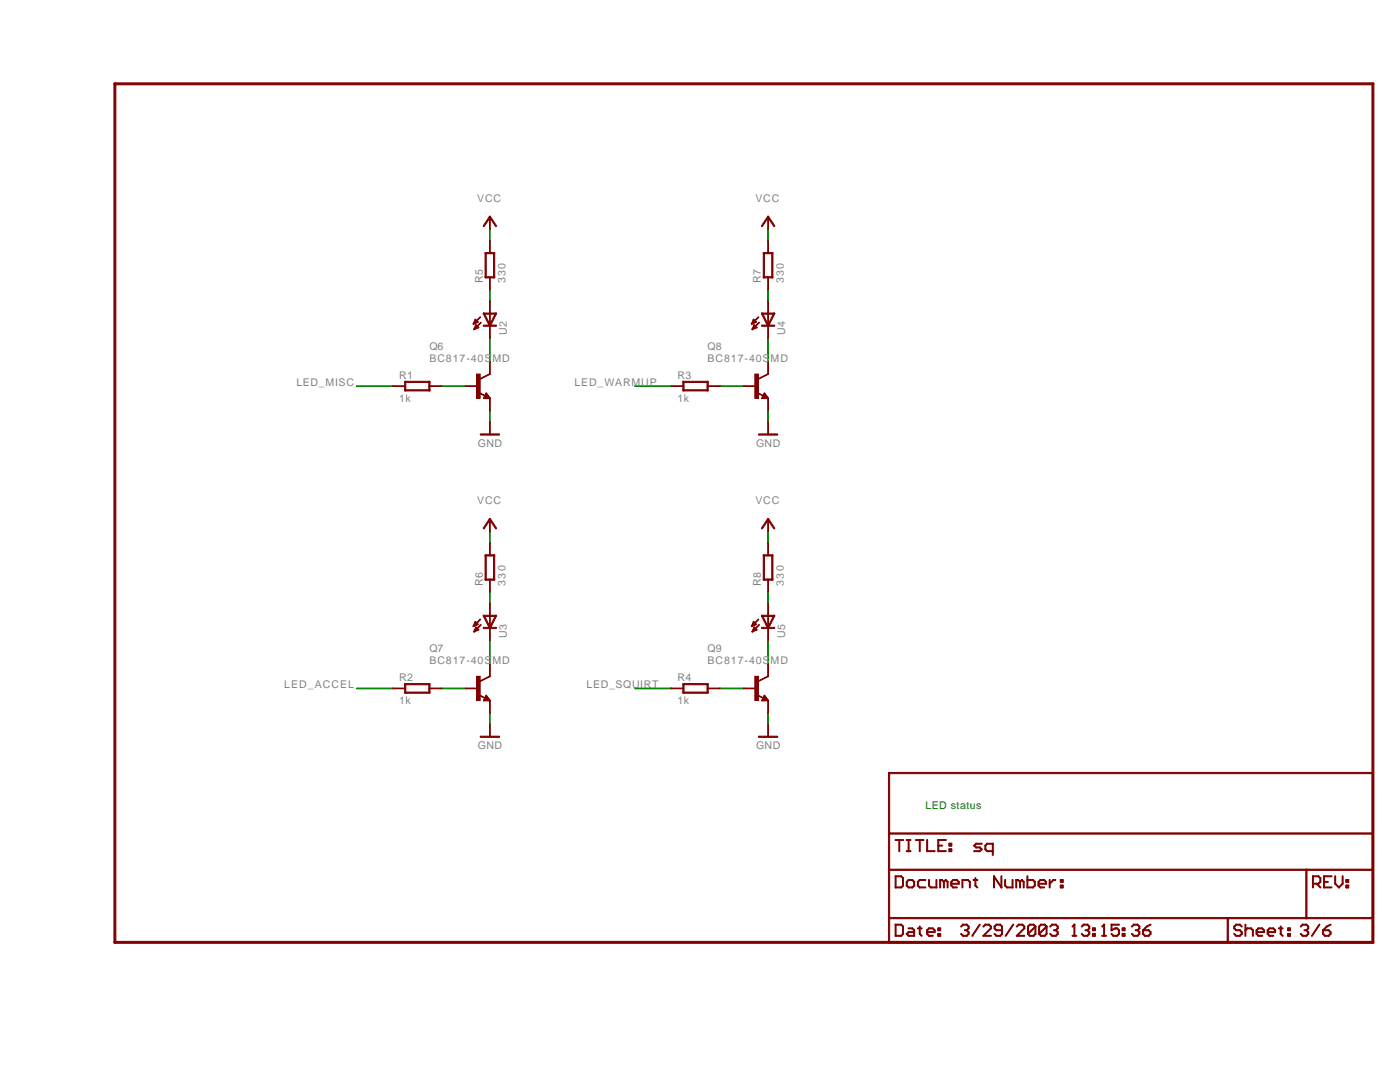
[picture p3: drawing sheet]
<svg xmlns="http://www.w3.org/2000/svg" width="279mm" height="216mm" viewBox="0 0 279 216" stroke-linecap="round" stroke-linejoin="round" font-family="sans-serif">
<defs><g id="words">
<g font-size="2.1" fill="#808080">
<text x="95.2" y="40.2">VCC</text>
<text x="150.8" y="40.2">VCC</text>
<text x="96.3" y="56.5" transform="rotate(-90 96.3 56.5)">R5</text>
<text x="100.9" y="56.5" transform="rotate(-90 100.9 56.5)">330</text>
<text x="151.9" y="56.5" transform="rotate(-90 151.9 56.5)">R7</text>
<text x="156.4" y="56.5" transform="rotate(-90 156.4 56.5)">330</text>
<text x="85.7" y="69.8">Q6</text>
<text x="101.1" y="66.9" transform="rotate(-90 101.1 66.9)">U2</text>
<text x="141.2" y="69.8">Q8</text>
<text x="156.7" y="66.9" transform="rotate(-90 156.7 66.9)">U4</text>
<text x="59.1" y="77">LED_MISC</text>
<text x="79.7" y="75.6">R1</text>
<text x="85.7" y="72.2">BC817-40SMD</text>
<text x="114.7" y="77">LED_WARMUP</text>
<text x="135.2" y="75.6">R3</text>
<text x="141.2" y="72.2">BC817-40SMD</text>
<text x="79.7" y="80.2">1k</text>
<text x="135.2" y="80.2">1k</text>
<text x="95.4" y="89.1">GND</text>
<text x="150.9" y="89.1">GND</text>
<text x="95.2" y="100.5">VCC</text>
<text x="150.8" y="100.5">VCC</text>
<text x="96.3" y="116.9" transform="rotate(-90 96.3 116.9)">R6</text>
<text x="100.9" y="116.9" transform="rotate(-90 100.9 116.9)">330</text>
<text x="151.9" y="116.9" transform="rotate(-90 151.9 116.9)">R8</text>
<text x="156.4" y="116.9" transform="rotate(-90 156.4 116.9)">330</text>
<text x="85.7" y="130.1">Q7</text>
<text x="101.1" y="127.2" transform="rotate(-90 101.1 127.2)">U3</text>
<text x="141.2" y="130.1">Q9</text>
<text x="156.7" y="127.2" transform="rotate(-90 156.7 127.2)">U5</text>
<text x="56.7" y="137.4">LED_ACCEL</text>
<text x="79.7" y="135.9">R2</text>
<text x="85.7" y="132.5">BC817-40SMD</text>
<text x="117.1" y="137.4">LED_SQUIRT</text>
<text x="135.2" y="135.9">R4</text>
<text x="141.2" y="132.5">BC817-40SMD</text>
<text x="79.7" y="140.5">1k</text>
<text x="135.2" y="140.5">1k</text>
<text x="95.4" y="149.4">GND</text>
<text x="150.9" y="149.4">GND</text>
</g>
<text font-size="2.1" fill="#008000" x="184.7" y="161.5">LED status</text>
</g></defs>
<path d="M97.7 45.7h.1v2.5l-.1-.1z" fill-rule="evenodd" fill="#008000"/>
<path d="M97.7 45.7h.1v2.5l-.1-.1z" fill="none" stroke="#008000" stroke-width=".2"/>
<path d="M97.7 106h.1v2.5l-.1-.1z" fill-rule="evenodd" fill="#008000"/>
<path d="M97.7 105.9l.1 .1v2.5l-.1-.1z" fill="none" stroke="#008000" stroke-width=".2"/>
<path d="M153.3 105.9l.1 .1-.1 2.5-.1-.1z" fill-rule="evenodd" fill="#008000"/>
<path d="M153.3 105.9l.1 .1-.1 2.5-.1-.1z" fill="none" stroke="#008000" stroke-width=".2"/>
<path d="M153.3 45.6l.1 .1-.1 2.5-.1-.1z" fill-rule="evenodd" fill="#008000"/>
<path d="M153.3 45.6l.1 .1-.1 2.5-.1-.1z" fill="none" stroke="#008000" stroke-width=".2"/>
<path d="M97.7 57.7h.1v2.5h-.1z" fill-rule="evenodd" fill="#008000"/>
<path d="M97.7 57.7h.1v2.5h-.1z" fill="none" stroke="#008000" stroke-width=".2"/>
<path d="M97.7 67.4h.1v4.9h-.1z" fill-rule="evenodd" fill="#008000"/>
<path d="M97.7 67.4h.1v4.9h-.1z" fill="none" stroke="#008000" stroke-width=".2"/>
<path d="M88 77h5v.1h-4.9z" fill-rule="evenodd" fill="#008000"/>
<path d="M88 77h5v.1h-4.9z" fill="none" stroke="#008000" stroke-width=".2"/>
<path d="M97.7 81.8h.1v2.6l-.1-.1z" fill-rule="evenodd" fill="#008000"/>
<path d="M97.7 81.8h.1v2.6l-.1-.1z" fill="none" stroke="#008000" stroke-width=".2"/>
<path d="M97.7 142.2h.1v2.5l-.1-.1z" fill-rule="evenodd" fill="#008000"/>
<path d="M97.7 142.2h.1v2.5l-.1-.1z" fill="none" stroke="#008000" stroke-width=".2"/>
<path d="M153.3 142.1l.1 .1-.1 2.5-.1-.1z" fill-rule="evenodd" fill="#008000"/>
<path d="M153.3 142.1l.1 .1-.1 2.5-.1-.1z" fill="none" stroke="#008000" stroke-width=".2"/>
<path d="M153.3 81.8h.1l-.1 2.6-.1-.1z" fill-rule="evenodd" fill="#008000"/>
<path d="M153.3 81.8h.1l-.1 2.6-.1-.1z" fill="none" stroke="#008000" stroke-width=".2"/>
<path d="M97.7 118h.1v2.5h-.1z" fill-rule="evenodd" fill="#008000"/>
<path d="M97.7 118h.1v2.5h-.1z" fill="none" stroke="#008000" stroke-width=".2"/>
<path d="M97.7 127.7h.1v4.9h-.1z" fill-rule="evenodd" fill="#008000"/>
<path d="M97.7 127.7h.1v4.9h-.1z" fill="none" stroke="#008000" stroke-width=".2"/>
<path d="M88 137.3h5v.1h-4.9z" fill-rule="evenodd" fill="#008000"/>
<path d="M88 137.3h5v.1h-4.9z" fill="none" stroke="#008000" stroke-width=".2"/>
<path d="M143.6 137.3h4.9v.1h-4.9z" fill-rule="evenodd" fill="#008000"/>
<path d="M143.6 137.3h4.9v.1h-4.9z" fill="none" stroke="#008000" stroke-width=".2"/>
<path d="M153.3 127.6l.1 .1-.1 4.9h-.1z" fill-rule="evenodd" fill="#008000"/>
<path d="M153.3 127.6l.1 .1-.1 4.9h-.1z" fill="none" stroke="#008000" stroke-width=".2"/>
<path d="M153.3 118h.1l-.1 2.5h-.1z" fill-rule="evenodd" fill="#008000"/>
<path d="M153.3 118h.1l-.1 2.5h-.1z" fill="none" stroke="#008000" stroke-width=".2"/>
<path d="M143.6 77h4.9v.1h-4.9z" fill-rule="evenodd" fill="#008000"/>
<path d="M143.6 77h4.9v.1h-4.9z" fill="none" stroke="#008000" stroke-width=".2"/>
<path d="M71.1 137.3h7.4v.1h-7.3z" fill-rule="evenodd" fill="#008000"/>
<path d="M71.1 137.3h7.4v.1h-7.3z" fill="none" stroke="#008000" stroke-width=".2"/>
<path d="M126.7 77h7.3l.1 .1h-7.4z" fill-rule="evenodd" fill="#008000"/>
<path d="M126.7 77h7.3l.1 .1h-7.4z" fill="none" stroke="#008000" stroke-width=".2"/>
<path d="M71.1 77h7.4v.1h-7.3z" fill-rule="evenodd" fill="#008000"/>
<path d="M71.1 77h7.4v.1h-7.3z" fill="none" stroke="#008000" stroke-width=".2"/>
<path d="M153.3 57.7h.1l-.1 2.5h-.1z" fill-rule="evenodd" fill="#008000"/>
<path d="M153.2 57.7h.2l-.1 2.5h-.1z" fill="none" stroke="#008000" stroke-width=".2"/>
<path d="M153.3 67.3l.1 .1-.1 4.9h-.1z" fill-rule="evenodd" fill="#008000"/>
<path d="M153.2 67.4h.2l-.1 4.9h-.1z" fill="none" stroke="#008000" stroke-width=".2"/>
<path d="M126.7 137.3h7.3l.1 .1h-7.4z" fill-rule="evenodd" fill="#008000"/>
<path d="M126.7 137.3h7.3l.1 .1h-7.4z" fill="none" stroke="#008000" stroke-width=".2"/>
<path d="M273.8 16.7l.1-.2 .3 .2v171.4l-.1 .1-.3-.1z" fill-rule="evenodd" fill="#800000"/>
<path d="M273.9 16.5l.3 .2v171.4l-.1 .1-.3-.1v-171.4z" fill="none" stroke="#800000" stroke-width=".2"/>
<path d="M22.7 16.7l.2-.2h251.2l.1 .3-.1 .1h-251.2z" fill-rule="evenodd" fill="#800000"/>
<path d="M22.7 16.7l.2-.2h251.2l.1 .3-.1 .1h-251.2z" fill="none" stroke="#800000" stroke-width=".2"/>
<path d="M22.7 16.7l.2-.2 .2 .2v171.4l-.1 .1-.3-.1z" fill-rule="evenodd" fill="#800000"/>
<path d="M22.7 16.7l.2-.2 .2 .2v171.4l-.1 .1-.3-.1z" fill="none" stroke="#800000" stroke-width=".2"/>
<path d="M22.9 187.8h251.2l.1 .3-.1 .1h-251.2l-.2-.1z" fill-rule="evenodd" fill="#800000"/>
<path d="M22.9 187.8h251.2l.1 .3-.1 .1h-251.2l-.2-.1z" fill="none" stroke="#800000" stroke-width=".2"/>
<path d="M177.3 188l67.8-.1v.2l-67.7 .1z" fill-rule="evenodd" fill="#800000"/>
<path d="M177.4 187.9h67.7v.2l-67.7 .1z" fill="none" stroke="#800000" stroke-width=".2"/>
<path d="M260.7 173.4h13.3l.1 .2-13.4 .1z" fill-rule="evenodd" fill="#800000"/>
<path d="M260.7 173.4h13.3l.1 .2-13.4 .1z" fill="none" stroke="#800000" stroke-width=".2"/>
<path d="M177.3 183.2h.3l-.1 5-.2-.1z" fill-rule="evenodd" fill="#800000"/>
<path d="M177.4 183.1l.2 .1-.1 5-.2-.1z" fill="none" stroke="#800000" stroke-width=".2"/>
<path d="M178.6 184.5h.2v2.3h-.2z" fill-rule="evenodd" fill="#800000"/>
<path d="M178.6 184.5h.2v2.3h-.2z" fill="none" stroke="#800000" stroke-width=".2"/>
<path d="M178.6 186.7l1.3-.1v.2h-1.2z" fill-rule="evenodd" fill="#800000"/>
<path d="M178.6 186.7l1.3-.1v.2h-1.2z" fill="none" stroke="#800000" stroke-width=".2"/>
<path d="M179.8 186.7l.4-.4h.1l-.4 .5z" fill-rule="evenodd" fill="#800000"/>
<path d="M179.8 186.7l.4-.4h.1l-.4 .5z" fill="none" stroke="#800000" stroke-width=".2"/>
<path d="M180.1 184.8h.2v1.7l-.2-.1z" fill-rule="evenodd" fill="#800000"/>
<path d="M180.1 184.8h.2v1.7l-.2-.1z" fill="none" stroke="#800000" stroke-width=".2"/>
<path d="M179.8 184.5l.1-.1 .4 .5-.1 .1z" fill-rule="evenodd" fill="#800000"/>
<path d="M179.8 184.5l.1-.1 .4 .5-.1 .1z" fill="none" stroke="#800000" stroke-width=".2"/>
<path d="M178.6 184.5l1.3-.1v.1l-1.2 .1z" fill-rule="evenodd" fill="#800000"/>
<path d="M178.6 184.5l1.3-.1v.1l-1.2 .1z" fill="none" stroke="#800000" stroke-width=".2"/>
<path d="M181.2 185.2h.9l.1 .1h-.9z" fill-rule="evenodd" fill="#800000"/>
<path d="M181.2 185.2h.9l.1 .1h-.9z" fill="none" stroke="#800000" stroke-width=".2"/>
<path d="M182 185.2h.1l.4 .5h-.1z" fill-rule="evenodd" fill="#800000"/>
<path d="M182 185.2h.1l.4 .5h-.1z" fill="none" stroke="#800000" stroke-width=".2"/>
<path d="M182.4 185.5l.1 .1v1.2h-.2z" fill-rule="evenodd" fill="#800000"/>
<path d="M182.4 185.5l.1 .1v1.2h-.2z" fill="none" stroke="#800000" stroke-width=".2"/>
<path d="M181.2 186.7l1.3-.1v.2h-1.2z" fill-rule="evenodd" fill="#800000"/>
<path d="M181.2 186.7l1.3-.1v.2h-1.2z" fill="none" stroke="#800000" stroke-width=".2"/>
<path d="M180.9 186.3l.5 .4v.1l-.5-.4z" fill-rule="evenodd" fill="#800000"/>
<path d="M180.9 186.3l.5 .4v.1l-.5-.4z" fill="none" stroke="#800000" stroke-width=".2"/>
<path d="M181.3 185.9l.1 .1-.5 .5v-.2z" fill-rule="evenodd" fill="#800000"/>
<path d="M181.3 185.9l.1 .1-.5 .5v-.2z" fill="none" stroke="#800000" stroke-width=".2"/>
<path d="M181.2 185.9h1.3v.1l-1.2 .1z" fill-rule="evenodd" fill="#800000"/>
<path d="M181.2 185.9h1.3v.1l-1.2 .1z" fill="none" stroke="#800000" stroke-width=".2"/>
<path d="M183.5 184.8h.1v1.7l-.1-.1z" fill-rule="evenodd" fill="#800000"/>
<path d="M183.5 184.8h.1v1.7l-.1-.1z" fill="none" stroke="#800000" stroke-width=".2"/>
<path d="M183.5 186.3h.1l.4 .5h-.1z" fill-rule="evenodd" fill="#800000"/>
<path d="M183.5 186.3h.1l.4 .5h-.1z" fill="none" stroke="#800000" stroke-width=".2"/>
<path d="M183.1 185.2h.9v.1h-.9z" fill-rule="evenodd" fill="#800000"/>
<path d="M183.1 185.2h.9v.1h-.9z" fill="none" stroke="#800000" stroke-width=".2"/>
<path d="M185.3 186.7l.9-.1v.2h-.8z" fill-rule="evenodd" fill="#800000"/>
<path d="M185.3 186.7l.9-.1v.2h-.8z" fill="none" stroke="#800000" stroke-width=".2"/>
<path d="M184.9 186.3h.2l.4 .5h-.1z" fill-rule="evenodd" fill="#800000"/>
<path d="M184.9 186.3h.2l.4 .5h-.1z" fill="none" stroke="#800000" stroke-width=".2"/>
<path d="M184.9 185.6h.2v.9l-.2-.1z" fill-rule="evenodd" fill="#800000"/>
<path d="M184.9 185.6h.2v.9l-.2-.1z" fill="none" stroke="#800000" stroke-width=".2"/>
<path d="M184.9 185.6l.5-.4h.1l-.4 .5z" fill-rule="evenodd" fill="#800000"/>
<path d="M184.9 185.6l.5-.4h.1l-.4 .5z" fill="none" stroke="#800000" stroke-width=".2"/>
<path d="M185.3 185.2h.9v.1h-.8z" fill-rule="evenodd" fill="#800000"/>
<path d="M185.3 185.2h.9v.1h-.8z" fill="none" stroke="#800000" stroke-width=".2"/>
<path d="M186.1 185.2l.5 .4v.1l-.6-.4z" fill-rule="evenodd" fill="#800000"/>
<path d="M186.1 185.2l.5 .4v.1l-.6-.4z" fill="none" stroke="#800000" stroke-width=".2"/>
<path d="M186.4 185.6h.2v.5l-.2-.1z" fill-rule="evenodd" fill="#800000"/>
<path d="M186.4 185.6h.2v.5l-.2-.1z" fill="none" stroke="#800000" stroke-width=".2"/>
<path d="M184.9 185.9h1.7v.1l-1.6 .1z" fill-rule="evenodd" fill="#800000"/>
<path d="M184.9 185.9h1.7v.1l-1.6 .1z" fill="none" stroke="#800000" stroke-width=".2"/>
<path d="M187.2 185.2h.5v.1h-.5z" fill-rule="evenodd" fill="#800000"/>
<path d="M187.2 185.2h.5v.1h-.5z" fill="none" stroke="#800000" stroke-width=".2"/>
<path d="M187.6 185.2h.1v.5h-.2z" fill-rule="evenodd" fill="#800000"/>
<path d="M187.6 185.2h.1v.5h-.2z" fill="none" stroke="#800000" stroke-width=".2"/>
<path d="M187.2 185.6l.5-.1v.2h-.5z" fill-rule="evenodd" fill="#800000"/>
<path d="M187.2 185.6l.5-.1v.2h-.5z" fill="none" stroke="#800000" stroke-width=".2"/>
<path d="M187.2 185.2h.2l-.1 .5h-.1z" fill-rule="evenodd" fill="#800000"/>
<path d="M187.2 185.2h.2l-.1 .5h-.1z" fill="none" stroke="#800000" stroke-width=".2"/>
<path d="M187.2 186.3h.5v.1l-.5 .1z" fill-rule="evenodd" fill="#800000"/>
<path d="M187.2 186.3h.5v.1l-.5 .1z" fill="none" stroke="#800000" stroke-width=".2"/>
<path d="M187.6 186.3h.1v.5h-.2z" fill-rule="evenodd" fill="#800000"/>
<path d="M187.6 186.3h.1v.5h-.2z" fill="none" stroke="#800000" stroke-width=".2"/>
<path d="M187.2 186.7l.5-.1v.2h-.5z" fill-rule="evenodd" fill="#800000"/>
<path d="M187.2 186.7l.5-.1v.2h-.5z" fill="none" stroke="#800000" stroke-width=".2"/>
<path d="M187.2 186.3h.2l-.1 .5h-.1z" fill-rule="evenodd" fill="#800000"/>
<path d="M187.2 186.3h.2l-.1 .5h-.1z" fill="none" stroke="#800000" stroke-width=".2"/>
<path d="M192.1 184.4l.2 .1-.5 .5-.1-.2z" fill-rule="evenodd" fill="#800000"/>
<path d="M192.1 184.4l.2 .1-.5 .5-.1-.2z" fill="none" stroke="#800000" stroke-width=".2"/>
<path d="M192.2 184.4h.8v.1l-.8 .1z" fill-rule="evenodd" fill="#800000"/>
<path d="M192.1 184.5l.9-.1v.1l-.8 .1z" fill="none" stroke="#800000" stroke-width=".2"/>
<path d="M192.8 184.5l.2-.1 .4 .5-.1 .1z" fill-rule="evenodd" fill="#800000"/>
<path d="M192.8 184.5l.2-.1 .4 .5-.1 .1z" fill="none" stroke="#800000" stroke-width=".2"/>
<path d="M193.3 184.8h.1l-.1 .5h-.1z" fill-rule="evenodd" fill="#800000"/>
<path d="M193.3 184.8h.1l-.1 .5h-.1z" fill="none" stroke="#800000" stroke-width=".2"/>
<path d="M193.3 185.2l.1 .1-.5 .4-.1-.1z" fill-rule="evenodd" fill="#800000"/>
<path d="M193.3 185.2l.1 .1-.5 .4-.1-.1z" fill="none" stroke="#800000" stroke-width=".2"/>
<path d="M192.5 185.6l.5-.1v.2h-.5z" fill-rule="evenodd" fill="#800000"/>
<path d="M192.5 185.6l.5-.1v.2h-.5z" fill="none" stroke="#800000" stroke-width=".2"/>
<path d="M192.8 185.6l.2-.1 .4 .5-.1 .1z" fill-rule="evenodd" fill="#800000"/>
<path d="M192.8 185.6l.2-.1 .4 .5-.1 .1z" fill="none" stroke="#800000" stroke-width=".2"/>
<path d="M193.3 185.9h.1l-.1 .6-.1-.1z" fill-rule="evenodd" fill="#800000"/>
<path d="M193.3 185.9h.1l-.1 .6-.1-.1z" fill="none" stroke="#800000" stroke-width=".2"/>
<path d="M192.8 186.7l.5-.4h.1l-.4 .5z" fill-rule="evenodd" fill="#800000"/>
<path d="M193.3 186.3l.1 .1-.5 .4-.1-.1z" fill="none" stroke="#800000" stroke-width=".2"/>
<path d="M192.1 186.7l.9-.1v.2h-.8z" fill-rule="evenodd" fill="#800000"/>
<path d="M192.1 186.7l.9-.1v.2h-.8z" fill="none" stroke="#800000" stroke-width=".2"/>
<path d="M191.8 186.3l.5 .4-.1 .1-.5-.4z" fill-rule="evenodd" fill="#800000"/>
<path d="M191.8 186.3l.5 .4-.1 .1-.5-.4z" fill="none" stroke="#800000" stroke-width=".2"/>
<path d="M195.5 184.4l.1 .1-1.6 2.3-.1-.1z" fill-rule="evenodd" fill="#800000"/>
<path d="M195.5 184.4l.1 .1-1.6 2.3-.1-.1z" fill="none" stroke="#800000" stroke-width=".2"/>
<path d="M196.2 186.7l1.6-.1v.2h-1.6z" fill-rule="evenodd" fill="#800000"/>
<path d="M196.2 186.7l1.6-.1v.2h-1.6z" fill="none" stroke="#800000" stroke-width=".2"/>
<path d="M196.2 186.7l1.5-1.5h.1l-1.5 1.6z" fill-rule="evenodd" fill="#800000"/>
<path d="M196.2 186.7l1.5-1.5h.1l-1.5 1.6z" fill="none" stroke="#800000" stroke-width=".2"/>
<path d="M197.7 184.8h.1v.5h-.1z" fill-rule="evenodd" fill="#800000"/>
<path d="M197.7 184.8h.1v.5h-.1z" fill="none" stroke="#800000" stroke-width=".2"/>
<path d="M197.3 184.4l.5 .4v.2l-.5-.5z" fill-rule="evenodd" fill="#800000"/>
<path d="M197.3 184.5l.1-.1 .4 .5-.1 .1z" fill="none" stroke="#800000" stroke-width=".2"/>
<path d="M196.6 184.4h.8l.1 .1-.9 .1z" fill-rule="evenodd" fill="#800000"/>
<path d="M196.6 184.4h.8l.1 .1-.9 .1z" fill="none" stroke="#800000" stroke-width=".2"/>
<path d="M196.2 184.8l.4-.4 .1 .1-.4 .5z" fill-rule="evenodd" fill="#800000"/>
<path d="M196.6 184.4l.1 .1-.5 .5v-.2z" fill="none" stroke="#800000" stroke-width=".2"/>
<path d="M198.5 186.3l.5 .4-.1 .1-.5-.4z" fill-rule="evenodd" fill="#800000"/>
<path d="M198.5 186.3l.5 .4-.1 .1-.5-.4z" fill="none" stroke="#800000" stroke-width=".2"/>
<path d="M198.8 186.7l.8-.1 .1 .2h-.9z" fill-rule="evenodd" fill="#800000"/>
<path d="M198.8 186.7l.8-.1 .1 .2h-.9z" fill="none" stroke="#800000" stroke-width=".2"/>
<path d="M199.5 186.7l.4-.4h.2l-.5 .5z" fill-rule="evenodd" fill="#800000"/>
<path d="M199.5 186.7l.4-.4h.2l-.5 .5z" fill="none" stroke="#800000" stroke-width=".2"/>
<path d="M199.9 184.8h.2l-.1 1.7-.1-.1z" fill-rule="evenodd" fill="#800000"/>
<path d="M199.9 184.8h.2l-.1 1.7-.1-.1z" fill="none" stroke="#800000" stroke-width=".2"/>
<path d="M199.5 184.5l.1-.1 .5 .5-.2 .1z" fill-rule="evenodd" fill="#800000"/>
<path d="M199.5 184.5l.1-.1 .5 .5-.2 .1z" fill="none" stroke="#800000" stroke-width=".2"/>
<path d="M198.8 184.4h.8l.1 .1-.9 .1z" fill-rule="evenodd" fill="#800000"/>
<path d="M198.8 184.5l.8-.1 .1 .1-.9 .1z" fill="none" stroke="#800000" stroke-width=".2"/>
<path d="M198.8 184.4l.2 .1-.5 .5-.1-.2z" fill-rule="evenodd" fill="#800000"/>
<path d="M198.8 184.4l.2 .1-.5 .5-.1-.2z" fill="none" stroke="#800000" stroke-width=".2"/>
<path d="M198.5 184.8h.1l-.1 .5h-.1z" fill-rule="evenodd" fill="#800000"/>
<path d="M198.5 184.8h.1l-.1 .5h-.1z" fill="none" stroke="#800000" stroke-width=".2"/>
<path d="M198.5 185.2l.5 .4-.1 .1-.5-.4z" fill-rule="evenodd" fill="#800000"/>
<path d="M198.5 185.2l.5 .4-.1 .1-.5-.4z" fill="none" stroke="#800000" stroke-width=".2"/>
<path d="M198.8 185.6l1.2-.1 .1 .2h-1.3z" fill-rule="evenodd" fill="#800000"/>
<path d="M198.8 185.6l1.2-.1 .1 .2h-1.3z" fill="none" stroke="#800000" stroke-width=".2"/>
<path d="M202.2 184.4l.1 .1-1.6 2.3-.1-.1z" fill-rule="evenodd" fill="#800000"/>
<path d="M202.1 184.4l.2 .1-1.6 2.3-.1-.1z" fill="none" stroke="#800000" stroke-width=".2"/>
<path d="M202.8 186.7l1.7-.1v.2h-1.6z" fill-rule="evenodd" fill="#800000"/>
<path d="M202.8 186.7l1.7-.1v.2h-1.6z" fill="none" stroke="#800000" stroke-width=".2"/>
<path d="M202.8 186.7l1.6-1.5h.1l-1.5 1.6z" fill-rule="evenodd" fill="#800000"/>
<path d="M202.8 186.7l1.6-1.5h.1l-1.5 1.6z" fill="none" stroke="#800000" stroke-width=".2"/>
<path d="M204.3 184.8h.2v.5h-.2z" fill-rule="evenodd" fill="#800000"/>
<path d="M204.3 184.8h.2v.5h-.2z" fill="none" stroke="#800000" stroke-width=".2"/>
<path d="M204 184.4l.5 .4v.2l-.5-.5z" fill-rule="evenodd" fill="#800000"/>
<path d="M204 184.4l.5 .4v.2l-.5-.5z" fill="none" stroke="#800000" stroke-width=".2"/>
<path d="M203.2 184.5l.9-.1v.1l-.8 .1z" fill-rule="evenodd" fill="#800000"/>
<path d="M203.2 184.5l.9-.1v.1l-.8 .1z" fill="none" stroke="#800000" stroke-width=".2"/>
<path d="M202.8 184.8l.5-.4 .1 .1-.4 .5z" fill-rule="evenodd" fill="#800000"/>
<path d="M202.8 184.8l.5-.4 .1 .1-.4 .5z" fill="none" stroke="#800000" stroke-width=".2"/>
<path d="M205.1 184.8h.2l-.1 1.7-.1-.1z" fill-rule="evenodd" fill="#800000"/>
<path d="M205.1 184.8h.2l-.1 1.7-.1-.1z" fill="none" stroke="#800000" stroke-width=".2"/>
<path d="M205.5 184.4l.1 .1-.5 .5v-.2z" fill-rule="evenodd" fill="#800000"/>
<path d="M205.5 184.4l.1 .1-.5 .5v-.2z" fill="none" stroke="#800000" stroke-width=".2"/>
<path d="M205.5 184.4h.8l.1 .1-.9 .1z" fill-rule="evenodd" fill="#800000"/>
<path d="M205.5 184.4h.8l.1 .1-.9 .1z" fill="none" stroke="#800000" stroke-width=".2"/>
<path d="M206.2 184.5l.1-.1 .4 .5-.1 .1z" fill-rule="evenodd" fill="#800000"/>
<path d="M206.2 184.5l.1-.1 .4 .5-.1 .1z" fill="none" stroke="#800000" stroke-width=".2"/>
<path d="M206.5 184.8h.2v1.7l-.2-.1z" fill-rule="evenodd" fill="#800000"/>
<path d="M206.5 184.8h.2v1.7l-.2-.1z" fill="none" stroke="#800000" stroke-width=".2"/>
<path d="M206.2 186.7l.4-.4h.1l-.4 .5z" fill-rule="evenodd" fill="#800000"/>
<path d="M206.2 186.7l.4-.4h.1l-.4 .5z" fill="none" stroke="#800000" stroke-width=".2"/>
<path d="M205.5 186.6h.8l.1 .2h-.9z" fill-rule="evenodd" fill="#800000"/>
<path d="M205.5 186.6h.8l.1 .2h-.9z" fill="none" stroke="#800000" stroke-width=".2"/>
<path d="M205.1 186.3l.5 .4v.1l-.5-.4z" fill-rule="evenodd" fill="#800000"/>
<path d="M205.1 186.3l.5 .4v.1l-.5-.4z" fill="none" stroke="#800000" stroke-width=".2"/>
<path d="M205.1 186.3l1.5-1.5h.1l-1.5 1.7z" fill-rule="evenodd" fill="#800000"/>
<path d="M205.1 186.3l1.5-1.5h.1l-1.5 1.7z" fill="none" stroke="#800000" stroke-width=".2"/>
<path d="M207.3 184.8h.2l-.1 1.7-.1-.1z" fill-rule="evenodd" fill="#800000"/>
<path d="M207.3 184.8h.2l-.1 1.7-.1-.1z" fill="none" stroke="#800000" stroke-width=".2"/>
<path d="M207.3 184.8l.4-.4 .1 .1-.4 .5z" fill-rule="evenodd" fill="#800000"/>
<path d="M207.7 184.4l.1 .1-.5 .5v-.2z" fill="none" stroke="#800000" stroke-width=".2"/>
<path d="M207.7 184.5l.8-.1 .1 .1-.9 .1z" fill-rule="evenodd" fill="#800000"/>
<path d="M207.7 184.5l.8-.1 .1 .1-.9 .1z" fill="none" stroke="#800000" stroke-width=".2"/>
<path d="M208.5 184.4l.5 .4-.1 .2-.5-.5z" fill-rule="evenodd" fill="#800000"/>
<path d="M208.5 184.4l.5 .4-.1 .2-.5-.5z" fill="none" stroke="#800000" stroke-width=".2"/>
<path d="M208.8 184.8h.2l-.1 1.7-.1-.1z" fill-rule="evenodd" fill="#800000"/>
<path d="M208.8 184.8h.2l-.1 1.7-.1-.1z" fill="none" stroke="#800000" stroke-width=".2"/>
<path d="M208.8 186.3l.2 .1-.5 .4-.1-.1z" fill-rule="evenodd" fill="#800000"/>
<path d="M208.8 186.3l.2 .1-.5 .4-.1-.1z" fill="none" stroke="#800000" stroke-width=".2"/>
<path d="M207.7 186.7l.8-.1 .1 .2h-.9z" fill-rule="evenodd" fill="#800000"/>
<path d="M207.7 186.7l.8-.1 .1 .2h-.9z" fill="none" stroke="#800000" stroke-width=".2"/>
<path d="M207.3 186.3l.5 .4v.1l-.5-.4z" fill-rule="evenodd" fill="#800000"/>
<path d="M207.3 186.3l.5 .4v.1l-.5-.4z" fill="none" stroke="#800000" stroke-width=".2"/>
<path d="M207.3 186.3l1.5-1.5h.2l-1.6 1.7z" fill-rule="evenodd" fill="#800000"/>
<path d="M207.3 186.3l1.5-1.5h.2l-1.6 1.7z" fill="none" stroke="#800000" stroke-width=".2"/>
<path d="M209.5 184.8l.4-.4 .2 .1-.5 .5z" fill-rule="evenodd" fill="#800000"/>
<path d="M209.5 184.8l.4-.4 .2 .1-.5 .5z" fill="none" stroke="#800000" stroke-width=".2"/>
<path d="M209.9 184.5l.9-.1v.1l-.9 .1z" fill-rule="evenodd" fill="#800000"/>
<path d="M209.9 184.5l.9-.1v.1l-.9 .1z" fill="none" stroke="#800000" stroke-width=".2"/>
<path d="M210.7 184.4l.5 .4-.1 .2-.5-.5z" fill-rule="evenodd" fill="#800000"/>
<path d="M210.7 184.4l.5 .4-.1 .2-.5-.5z" fill="none" stroke="#800000" stroke-width=".2"/>
<path d="M211 184.8h.2l-.1 .5h-.1z" fill-rule="evenodd" fill="#800000"/>
<path d="M211 184.8h.2l-.1 .5h-.1z" fill="none" stroke="#800000" stroke-width=".2"/>
<path d="M211 185.2l.2 .1-.5 .4-.1-.1z" fill-rule="evenodd" fill="#800000"/>
<path d="M211 185.2l.2 .1-.5 .4-.1-.1z" fill="none" stroke="#800000" stroke-width=".2"/>
<path d="M210.3 185.5h.5v.2h-.5z" fill-rule="evenodd" fill="#800000"/>
<path d="M210.3 185.5h.5v.2h-.5z" fill="none" stroke="#800000" stroke-width=".2"/>
<path d="M210.7 185.5l.5 .4-.1 .2-.5-.4z" fill-rule="evenodd" fill="#800000"/>
<path d="M210.7 185.5l.5 .4-.1 .2-.5-.4z" fill="none" stroke="#800000" stroke-width=".2"/>
<path d="M211 185.9h.2l-.1 .6-.1-.1z" fill-rule="evenodd" fill="#800000"/>
<path d="M211 185.9h.2l-.1 .6-.1-.1z" fill="none" stroke="#800000" stroke-width=".2"/>
<path d="M210.6 186.7l.4-.4h.2l-.4 .5z" fill-rule="evenodd" fill="#800000"/>
<path d="M210.6 186.7l.4-.4h.2l-.4 .5z" fill="none" stroke="#800000" stroke-width=".2"/>
<path d="M209.9 186.7l.9-.1v.2h-.9z" fill-rule="evenodd" fill="#800000"/>
<path d="M209.9 186.7l.9-.1v.2h-.9z" fill="none" stroke="#800000" stroke-width=".2"/>
<path d="M209.5 186.3h.1l.5 .5h-.2z" fill-rule="evenodd" fill="#800000"/>
<path d="M209.5 186.3h.1l.5 .5h-.2z" fill="none" stroke="#800000" stroke-width=".2"/>
<path d="M214 184.8l.4-.4 .1 .1-.4 .5z" fill-rule="evenodd" fill="#800000"/>
<path d="M214.4 184.4l.1 .1-.5 .5v-.2z" fill="none" stroke="#800000" stroke-width=".2"/>
<path d="M214.3 184.5h.2v2.3h-.2z" fill-rule="evenodd" fill="#800000"/>
<path d="M214.3 184.5h.2v2.3h-.2z" fill="none" stroke="#800000" stroke-width=".2"/>
<path d="M214 186.6h.8l.1 .2h-.9z" fill-rule="evenodd" fill="#800000"/>
<path d="M214 186.6h.8l.1 .2h-.9z" fill="none" stroke="#800000" stroke-width=".2"/>
<path d="M215.8 184.8l.4-.4 .2 .1-.5 .5z" fill-rule="evenodd" fill="#800000"/>
<path d="M216.2 184.4l.2 .1-.5 .5-.1-.2z" fill="none" stroke="#800000" stroke-width=".2"/>
<path d="M216.2 184.5l.9-.1v.1l-.9 .1z" fill-rule="evenodd" fill="#800000"/>
<path d="M216.2 184.5l.9-.1v.1l-.9 .1z" fill="none" stroke="#800000" stroke-width=".2"/>
<path d="M217 184.4l.5 .4-.1 .2-.5-.5z" fill-rule="evenodd" fill="#800000"/>
<path d="M216.9 184.5l.2-.1 .4 .5-.2 .1z" fill="none" stroke="#800000" stroke-width=".2"/>
<path d="M217.3 184.8h.2l-.1 .5h-.1z" fill-rule="evenodd" fill="#800000"/>
<path d="M217.3 184.8h.2l-.1 .5h-.1z" fill="none" stroke="#800000" stroke-width=".2"/>
<path d="M217.3 185.2l.2 .1-.5 .4-.1-.1z" fill-rule="evenodd" fill="#800000"/>
<path d="M217.3 185.2l.2 .1-.5 .4-.1-.1z" fill="none" stroke="#800000" stroke-width=".2"/>
<path d="M216.5 185.6l.6-.1v.2h-.5z" fill-rule="evenodd" fill="#800000"/>
<path d="M216.5 185.6l.6-.1v.2h-.5z" fill="none" stroke="#800000" stroke-width=".2"/>
<path d="M216.9 185.6l.2-.1 .4 .5-.2 .1z" fill-rule="evenodd" fill="#800000"/>
<path d="M216.9 185.6l.2-.1 .4 .5-.2 .1z" fill="none" stroke="#800000" stroke-width=".2"/>
<path d="M217.3 185.9h.2l-.1 .6-.1-.1z" fill-rule="evenodd" fill="#800000"/>
<path d="M217.3 185.9h.2l-.1 .6-.1-.1z" fill="none" stroke="#800000" stroke-width=".2"/>
<path d="M217.3 186.3l.2 .1-.5 .4-.1-.1z" fill-rule="evenodd" fill="#800000"/>
<path d="M217.3 186.3l.2 .1-.5 .4-.1-.1z" fill="none" stroke="#800000" stroke-width=".2"/>
<path d="M216.2 186.7l.9-.1v.2h-.9z" fill-rule="evenodd" fill="#800000"/>
<path d="M216.2 186.7l.9-.1v.2h-.9z" fill="none" stroke="#800000" stroke-width=".2"/>
<path d="M215.9 186.3l.5 .4-.1 .1-.5-.4z" fill-rule="evenodd" fill="#800000"/>
<path d="M215.9 186.3l.5 .4-.1 .1-.5-.4z" fill="none" stroke="#800000" stroke-width=".2"/>
<path d="M218 185.2h.5l.1 .1h-.5z" fill-rule="evenodd" fill="#800000"/>
<path d="M218 185.2h.5l.1 .1h-.5z" fill="none" stroke="#800000" stroke-width=".2"/>
<path d="M218.4 185.2h.2l-.1 .5h-.1z" fill-rule="evenodd" fill="#800000"/>
<path d="M218.4 185.2h.2l-.1 .5h-.1z" fill="none" stroke="#800000" stroke-width=".2"/>
<path d="M218 185.6l.5-.1 .1 .2h-.5z" fill-rule="evenodd" fill="#800000"/>
<path d="M218 185.6l.5-.1 .1 .2h-.5z" fill="none" stroke="#800000" stroke-width=".2"/>
<path d="M218 185.2h.2v.5h-.2z" fill-rule="evenodd" fill="#800000"/>
<path d="M218 185.2h.2v.5h-.2z" fill="none" stroke="#800000" stroke-width=".2"/>
<path d="M218 186.3h.5l.1 .1-.5 .1z" fill-rule="evenodd" fill="#800000"/>
<path d="M218 186.3h.5l.1 .1-.5 .1z" fill="none" stroke="#800000" stroke-width=".2"/>
<path d="M218.4 186.3h.2l-.1 .5h-.1z" fill-rule="evenodd" fill="#800000"/>
<path d="M218.4 186.3h.2l-.1 .5h-.1z" fill="none" stroke="#800000" stroke-width=".2"/>
<path d="M218 186.7l.5-.1 .1 .2h-.5z" fill-rule="evenodd" fill="#800000"/>
<path d="M218 186.7l.5-.1 .1 .2h-.5z" fill="none" stroke="#800000" stroke-width=".2"/>
<path d="M218 186.3h.2v.5h-.2z" fill-rule="evenodd" fill="#800000"/>
<path d="M218 186.3h.2v.5h-.2z" fill="none" stroke="#800000" stroke-width=".2"/>
<path d="M219.9 184.8l.4-.4 .1 .1-.4 .5z" fill-rule="evenodd" fill="#800000"/>
<path d="M219.9 184.8l.4-.4 .1 .1-.4 .5z" fill="none" stroke="#800000" stroke-width=".2"/>
<path d="M220.3 184.5h.1v2.3h-.1z" fill-rule="evenodd" fill="#800000"/>
<path d="M220.3 184.5h.1v2.3h-.1z" fill="none" stroke="#800000" stroke-width=".2"/>
<path d="M219.9 186.7l.9-.1v.2h-.9z" fill-rule="evenodd" fill="#800000"/>
<path d="M219.9 186.7l.9-.1v.2h-.9z" fill="none" stroke="#800000" stroke-width=".2"/>
<path d="M221.7 184.5l1.7-.1v.1l-1.6 .1z" fill-rule="evenodd" fill="#800000"/>
<path d="M221.7 184.5l1.7-.1v.1l-1.6 .1z" fill="none" stroke="#800000" stroke-width=".2"/>
<path d="M221.7 184.5h.2v1.2h-.2z" fill-rule="evenodd" fill="#800000"/>
<path d="M221.7 184.5h.2v1.2h-.2z" fill="none" stroke="#800000" stroke-width=".2"/>
<path d="M221.8 185.5l.9-.3-.8 .5z" fill-rule="evenodd" fill="#800000"/>
<path d="M221.8 185.5l.9-.3-.8 .5z" fill="none" stroke="#800000" stroke-width=".2"/>
<path d="M222.5 185.2h.5v.1h-.5z" fill-rule="evenodd" fill="#800000"/>
<path d="M222.5 185.2h.5v.1h-.5z" fill="none" stroke="#800000" stroke-width=".2"/>
<path d="M222.8 185.2h.2l.4 .5h-.1z" fill-rule="evenodd" fill="#800000"/>
<path d="M222.8 185.2h.2l.4 .5h-.1z" fill="none" stroke="#800000" stroke-width=".2"/>
<path d="M223.2 185.6h.2v.9l-.2-.1z" fill-rule="evenodd" fill="#800000"/>
<path d="M223.2 185.6h.2v.9l-.2-.1z" fill="none" stroke="#800000" stroke-width=".2"/>
<path d="M222.8 186.7l.5-.4h.1l-.4 .5z" fill-rule="evenodd" fill="#800000"/>
<path d="M222.8 186.7l.5-.4h.1l-.4 .5z" fill="none" stroke="#800000" stroke-width=".2"/>
<path d="M222.2 186.6h.8v.2h-.8z" fill-rule="evenodd" fill="#800000"/>
<path d="M222.2 186.6h.8v.2h-.8z" fill="none" stroke="#800000" stroke-width=".2"/>
<path d="M221.7 186.3h.2l.4 .5h-.1z" fill-rule="evenodd" fill="#800000"/>
<path d="M221.7 186.3h.2l.4 .5h-.1z" fill="none" stroke="#800000" stroke-width=".2"/>
<path d="M224 185.2h.5v.1h-.5z" fill-rule="evenodd" fill="#800000"/>
<path d="M224 185.2h.5v.1h-.5z" fill="none" stroke="#800000" stroke-width=".2"/>
<path d="M224.4 185.2h.1v.5h-.2z" fill-rule="evenodd" fill="#800000"/>
<path d="M224.4 185.2h.1v.5h-.2z" fill="none" stroke="#800000" stroke-width=".2"/>
<path d="M224 185.5h.5v.2h-.5z" fill-rule="evenodd" fill="#800000"/>
<path d="M224 185.5h.5v.2h-.5z" fill="none" stroke="#800000" stroke-width=".2"/>
<path d="M224 185.2h.1v.5h-.1z" fill-rule="evenodd" fill="#800000"/>
<path d="M224 185.2h.1v.5h-.1z" fill="none" stroke="#800000" stroke-width=".2"/>
<path d="M224 186.3h.5v.1l-.5 .1z" fill-rule="evenodd" fill="#800000"/>
<path d="M224 186.3h.5v.1l-.5 .1z" fill="none" stroke="#800000" stroke-width=".2"/>
<path d="M224.4 186.3h.1v.5h-.2z" fill-rule="evenodd" fill="#800000"/>
<path d="M224.4 186.3h.1v.5h-.2z" fill="none" stroke="#800000" stroke-width=".2"/>
<path d="M224 186.6h.5v.2h-.5z" fill-rule="evenodd" fill="#800000"/>
<path d="M224 186.6h.5v.2h-.5z" fill="none" stroke="#800000" stroke-width=".2"/>
<path d="M224 186.3h.1v.5h-.1z" fill-rule="evenodd" fill="#800000"/>
<path d="M224 186.3h.1v.5h-.1z" fill="none" stroke="#800000" stroke-width=".2"/>
<path d="M225.8 184.8l.4-.4 .2 .1-.5 .5z" fill-rule="evenodd" fill="#800000"/>
<path d="M226.2 184.4l.2 .1-.5 .5-.1-.2z" fill="none" stroke="#800000" stroke-width=".2"/>
<path d="M226.2 184.5l.9-.1v.1l-.9 .1z" fill-rule="evenodd" fill="#800000"/>
<path d="M226.2 184.5l.9-.1v.1l-.9 .1z" fill="none" stroke="#800000" stroke-width=".2"/>
<path d="M226.9 184.5l.2-.1 .4 .5-.2 .1z" fill-rule="evenodd" fill="#800000"/>
<path d="M226.9 184.5l.2-.1 .4 .5-.2 .1z" fill="none" stroke="#800000" stroke-width=".2"/>
<path d="M227.3 184.8h.2l-.1 .5h-.1z" fill-rule="evenodd" fill="#800000"/>
<path d="M227.3 184.8h.2l-.1 .5h-.1z" fill="none" stroke="#800000" stroke-width=".2"/>
<path d="M227.3 185.2l.2 .1-.5 .4-.1-.1z" fill-rule="evenodd" fill="#800000"/>
<path d="M227.3 185.2l.2 .1-.5 .4-.1-.1z" fill="none" stroke="#800000" stroke-width=".2"/>
<path d="M226.5 185.6l.6-.1v.2h-.5z" fill-rule="evenodd" fill="#800000"/>
<path d="M226.5 185.6l.6-.1v.2h-.5z" fill="none" stroke="#800000" stroke-width=".2"/>
<path d="M226.9 185.6l.2-.1 .4 .5-.2 .1z" fill-rule="evenodd" fill="#800000"/>
<path d="M226.9 185.6l.2-.1 .4 .5-.2 .1z" fill="none" stroke="#800000" stroke-width=".2"/>
<path d="M227.3 185.9h.2l-.1 .6-.1-.1z" fill-rule="evenodd" fill="#800000"/>
<path d="M227.3 185.9h.2l-.1 .6-.1-.1z" fill="none" stroke="#800000" stroke-width=".2"/>
<path d="M226.9 186.7l.4-.4h.2l-.4 .5z" fill-rule="evenodd" fill="#800000"/>
<path d="M227.3 186.3l.2 .1-.5 .4-.1-.1z" fill="none" stroke="#800000" stroke-width=".2"/>
<path d="M226.2 186.7l.9-.1v.2h-.9z" fill-rule="evenodd" fill="#800000"/>
<path d="M226.2 186.7l.9-.1v.2h-.9z" fill="none" stroke="#800000" stroke-width=".2"/>
<path d="M225.9 186.3l.5 .4-.1 .1-.5-.4z" fill-rule="evenodd" fill="#800000"/>
<path d="M225.9 186.3l.5 .4-.1 .1-.5-.4z" fill="none" stroke="#800000" stroke-width=".2"/>
<path d="M228.8 184.8l.9-.3-.8 .5z" fill-rule="evenodd" fill="#800000"/>
<path d="M228.8 184.8l.9-.3-.8 .5z" fill="none" stroke="#800000" stroke-width=".2"/>
<path d="M228 185.6l.8-.8h.2l-.8 .9z" fill-rule="evenodd" fill="#800000"/>
<path d="M228 185.6l.8-.8h.2l-.8 .9z" fill="none" stroke="#800000" stroke-width=".2"/>
<path d="M228 185.6h.2v.9l-.2-.1z" fill-rule="evenodd" fill="#800000"/>
<path d="M228 185.6h.2v.9l-.2-.1z" fill="none" stroke="#800000" stroke-width=".2"/>
<path d="M228 186.3h.2l.4 .5h-.1z" fill-rule="evenodd" fill="#800000"/>
<path d="M228 186.3h.2l.4 .5h-.1z" fill="none" stroke="#800000" stroke-width=".2"/>
<path d="M228.4 186.7l.9-.1v.2h-.8z" fill-rule="evenodd" fill="#800000"/>
<path d="M228.4 186.7l.9-.1v.2h-.8z" fill="none" stroke="#800000" stroke-width=".2"/>
<path d="M229.2 186.7l.4-.4h.1l-.4 .5z" fill-rule="evenodd" fill="#800000"/>
<path d="M229.2 186.7l.4-.4h.1l-.4 .5z" fill="none" stroke="#800000" stroke-width=".2"/>
<path d="M229.5 185.9h.2l-.1 .6-.1-.1z" fill-rule="evenodd" fill="#800000"/>
<path d="M229.5 185.9h.2l-.1 .6-.1-.1z" fill="none" stroke="#800000" stroke-width=".2"/>
<path d="M229.2 185.5l.5 .4-.1 .2-.5-.4z" fill-rule="evenodd" fill="#800000"/>
<path d="M229.2 185.5l.5 .4-.1 .2-.5-.4z" fill="none" stroke="#800000" stroke-width=".2"/>
<path d="M228 185.6l1.3-.1v.2h-1.2z" fill-rule="evenodd" fill="#800000"/>
<path d="M228 185.6l1.3-.1v.2h-1.2z" fill="none" stroke="#800000" stroke-width=".2"/>
<path d="M177.3 183.2l67.8-.1v.2h-67.7z" fill-rule="evenodd" fill="#800000"/>
<path d="M177.4 183.1h67.7v.2h-67.7z" fill="none" stroke="#800000" stroke-width=".2"/>
<path d="M177.3 173.5h.3l-.1 9.8h-.2z" fill-rule="evenodd" fill="#800000"/>
<path d="M177.4 173.4l.2 .1-.1 9.8h-.2z" fill="none" stroke="#800000" stroke-width=".2"/>
<path d="M273.9 173.4l.2 .1-.1 9.8h-.1z" fill-rule="evenodd" fill="#800000"/>
<path d="M273.9 173.5h.2l-.1 9.8h-.1z" fill="none" stroke="#800000" stroke-width=".2"/>
<path d="M245 183.1l.1 .1v5l-.2-.1z" fill-rule="evenodd" fill="#800000"/>
<path d="M245 183.1l.1 .1v5l-.2-.1z" fill="none" stroke="#800000" stroke-width=".2"/>
<path d="M245 183.1h15.8v.2h-15.8z" fill-rule="evenodd" fill="#800000"/>
<path d="M245 183.1h15.8v.2h-15.8z" fill="none" stroke="#800000" stroke-width=".2"/>
<path d="M245 187.9h29l.1 .2-29.1 .1z" fill-rule="evenodd" fill="#800000"/>
<path d="M245 187.9h29l.1 .2-29.1 .1z" fill="none" stroke="#800000" stroke-width=".2"/>
<path d="M247.4 184.4l.5 .4v.2l-.6-.5z" fill-rule="evenodd" fill="#800000"/>
<path d="M247.3 184.5l.2-.1 .4 .5-.1 .1z" fill="none" stroke="#800000" stroke-width=".2"/>
<path d="M246.7 184.4h.8v.1l-.8 .1z" fill-rule="evenodd" fill="#800000"/>
<path d="M246.7 184.4h.8v.1l-.8 .1z" fill="none" stroke="#800000" stroke-width=".2"/>
<path d="M246.2 184.8l.5-.4 .1 .1-.4 .5z" fill-rule="evenodd" fill="#800000"/>
<path d="M246.2 184.8l.5-.4 .1 .1-.4 .5z" fill="none" stroke="#800000" stroke-width=".2"/>
<path d="M246.2 184.8h.2v.5h-.2z" fill-rule="evenodd" fill="#800000"/>
<path d="M246.2 184.8h.2v.5h-.2z" fill="none" stroke="#800000" stroke-width=".2"/>
<path d="M246.2 185.2h.2l.4 .5h-.1z" fill-rule="evenodd" fill="#800000"/>
<path d="M246.2 185.2h.2l.4 .5h-.1z" fill="none" stroke="#800000" stroke-width=".2"/>
<path d="M246.7 185.5h.8v.2h-.8z" fill-rule="evenodd" fill="#800000"/>
<path d="M246.7 185.5h.8v.2h-.8z" fill="none" stroke="#800000" stroke-width=".2"/>
<path d="M247.3 185.6l.2-.1 .4 .5-.1 .1z" fill-rule="evenodd" fill="#800000"/>
<path d="M247.3 185.6l.2-.1 .4 .5-.1 .1z" fill="none" stroke="#800000" stroke-width=".2"/>
<path d="M247.7 185.9h.2v.6l-.2-.1z" fill-rule="evenodd" fill="#800000"/>
<path d="M247.7 185.9h.2v.6l-.2-.1z" fill="none" stroke="#800000" stroke-width=".2"/>
<path d="M247.3 186.7l.5-.4h.1l-.4 .5z" fill-rule="evenodd" fill="#800000"/>
<path d="M247.3 186.7l.5-.4h.1l-.4 .5z" fill="none" stroke="#800000" stroke-width=".2"/>
<path d="M246.7 186.6h.8v.2h-.8z" fill-rule="evenodd" fill="#800000"/>
<path d="M246.7 186.6h.8v.2h-.8z" fill="none" stroke="#800000" stroke-width=".2"/>
<path d="M246.2 186.3h.2l.4 .5h-.1z" fill-rule="evenodd" fill="#800000"/>
<path d="M246.2 186.3h.2l.4 .5h-.1z" fill="none" stroke="#800000" stroke-width=".2"/>
<path d="M248.5 184.4l.2 .1-.1 2.3h-.1z" fill-rule="evenodd" fill="#800000"/>
<path d="M248.5 184.4l.2 .1-.1 2.3h-.1z" fill="none" stroke="#800000" stroke-width=".2"/>
<path d="M248.9 185.2l.1 .1-.5 .4v-.1z" fill-rule="evenodd" fill="#800000"/>
<path d="M248.9 185.2l.1 .1-.5 .4v-.1z" fill="none" stroke="#800000" stroke-width=".2"/>
<path d="M248.8 185.2h.9l.1 .1h-.9z" fill-rule="evenodd" fill="#800000"/>
<path d="M248.8 185.2h.9l.1 .1h-.9z" fill="none" stroke="#800000" stroke-width=".2"/>
<path d="M249.6 185.2h.1l.4 .5h-.1z" fill-rule="evenodd" fill="#800000"/>
<path d="M249.6 185.2h.1l.4 .5h-.1z" fill="none" stroke="#800000" stroke-width=".2"/>
<path d="M250 185.5l.1 .1v1.2h-.2z" fill-rule="evenodd" fill="#800000"/>
<path d="M250 185.5l.1 .1v1.2h-.2z" fill="none" stroke="#800000" stroke-width=".2"/>
<path d="M251.1 186.7l.8-.1 .1 .2h-.9z" fill-rule="evenodd" fill="#800000"/>
<path d="M251.1 186.7l.8-.1 .1 .2h-.9z" fill="none" stroke="#800000" stroke-width=".2"/>
<path d="M250.7 186.3l.5 .4v.1l-.5-.4z" fill-rule="evenodd" fill="#800000"/>
<path d="M250.7 186.3h.1l.4 .5h-.1z" fill="none" stroke="#800000" stroke-width=".2"/>
<path d="M250.7 185.6h.2l-.1 .9-.1-.1z" fill-rule="evenodd" fill="#800000"/>
<path d="M250.7 185.6h.2l-.1 .9-.1-.1z" fill="none" stroke="#800000" stroke-width=".2"/>
<path d="M250.7 185.6l.4-.4h.1l-.4 .5z" fill-rule="evenodd" fill="#800000"/>
<path d="M250.7 185.6l.4-.4h.1l-.4 .5z" fill="none" stroke="#800000" stroke-width=".2"/>
<path d="M251.1 185.2h.8l.1 .1h-.9z" fill-rule="evenodd" fill="#800000"/>
<path d="M251.1 185.2h.8l.1 .1h-.9z" fill="none" stroke="#800000" stroke-width=".2"/>
<path d="M251.8 185.2l.6 .4-.1 .1-.5-.4z" fill-rule="evenodd" fill="#800000"/>
<path d="M251.8 185.2l.6 .4-.1 .1-.5-.4z" fill="none" stroke="#800000" stroke-width=".2"/>
<path d="M252.2 185.6h.2l-.1 .5-.1-.1z" fill-rule="evenodd" fill="#800000"/>
<path d="M252.2 185.6h.2l-.1 .5-.1-.1z" fill="none" stroke="#800000" stroke-width=".2"/>
<path d="M250.7 185.9h1.6l.1 .1-1.7 .1z" fill-rule="evenodd" fill="#800000"/>
<path d="M250.7 185.9h1.6l.1 .1-1.7 .1z" fill="none" stroke="#800000" stroke-width=".2"/>
<path d="M253.3 186.6h.9v.2h-.9z" fill-rule="evenodd" fill="#800000"/>
<path d="M253.3 186.6h.9v.2h-.9z" fill="none" stroke="#800000" stroke-width=".2"/>
<path d="M252.9 186.3h.1l.5 .5h-.2z" fill-rule="evenodd" fill="#800000"/>
<path d="M252.9 186.3h.1l.5 .5h-.2z" fill="none" stroke="#800000" stroke-width=".2"/>
<path d="M252.9 185.6h.2l-.1 .9-.1-.1z" fill-rule="evenodd" fill="#800000"/>
<path d="M252.9 185.6h.2l-.1 .9-.1-.1z" fill="none" stroke="#800000" stroke-width=".2"/>
<path d="M253.3 185.2l.2 .1-.5 .4-.1-.1z" fill-rule="evenodd" fill="#800000"/>
<path d="M253.3 185.2l.2 .1-.5 .4-.1-.1z" fill="none" stroke="#800000" stroke-width=".2"/>
<path d="M253.3 185.2h.9v.1h-.9z" fill-rule="evenodd" fill="#800000"/>
<path d="M253.3 185.2h.9v.1h-.9z" fill="none" stroke="#800000" stroke-width=".2"/>
<path d="M254 185.2h.2l.4 .5h-.2z" fill-rule="evenodd" fill="#800000"/>
<path d="M254 185.2h.2l.4 .5h-.2z" fill="none" stroke="#800000" stroke-width=".2"/>
<path d="M254.4 185.6h.2l-.1 .5-.1-.1z" fill-rule="evenodd" fill="#800000"/>
<path d="M254.4 185.6h.2l-.1 .5-.1-.1z" fill="none" stroke="#800000" stroke-width=".2"/>
<path d="M252.9 185.9h1.6l.1 .1-1.6 .1z" fill-rule="evenodd" fill="#800000"/>
<path d="M252.9 185.9h1.6l.1 .1-1.6 .1z" fill="none" stroke="#800000" stroke-width=".2"/>
<path d="M255.5 184.8h.2l-.1 1.7-.1-.1z" fill-rule="evenodd" fill="#800000"/>
<path d="M255.5 184.8h.2l-.1 1.7-.1-.1z" fill="none" stroke="#800000" stroke-width=".2"/>
<path d="M255.5 186.3h.1l.5 .5h-.2z" fill-rule="evenodd" fill="#800000"/>
<path d="M255.5 186.3h.1l.5 .5h-.2z" fill="none" stroke="#800000" stroke-width=".2"/>
<path d="M255.2 185.2h.8l.1 .1h-.9z" fill-rule="evenodd" fill="#800000"/>
<path d="M255.2 185.2h.8l.1 .1h-.9z" fill="none" stroke="#800000" stroke-width=".2"/>
<path d="M257 185.2h.5v.1h-.5z" fill-rule="evenodd" fill="#800000"/>
<path d="M257 185.2h.5v.1h-.5z" fill="none" stroke="#800000" stroke-width=".2"/>
<path d="M257.3 185.2h.2v.5h-.2z" fill-rule="evenodd" fill="#800000"/>
<path d="M257.3 185.2h.2v.5h-.2z" fill="none" stroke="#800000" stroke-width=".2"/>
<path d="M257 185.5h.5v.2h-.5z" fill-rule="evenodd" fill="#800000"/>
<path d="M257 185.5h.5v.2h-.5z" fill="none" stroke="#800000" stroke-width=".2"/>
<path d="M257 185.2h.2l-.1 .5h-.1z" fill-rule="evenodd" fill="#800000"/>
<path d="M257 185.2h.2l-.1 .5h-.1z" fill="none" stroke="#800000" stroke-width=".2"/>
<path d="M257 186.3h.5v.1l-.5 .1z" fill-rule="evenodd" fill="#800000"/>
<path d="M257 186.3h.5v.1l-.5 .1z" fill="none" stroke="#800000" stroke-width=".2"/>
<path d="M257.4 186.3h.1v.5h-.2z" fill-rule="evenodd" fill="#800000"/>
<path d="M257.3 186.3h.2v.5h-.2z" fill="none" stroke="#800000" stroke-width=".2"/>
<path d="M257 186.6h.5v.2h-.5z" fill-rule="evenodd" fill="#800000"/>
<path d="M257 186.6h.5v.2h-.5z" fill="none" stroke="#800000" stroke-width=".2"/>
<path d="M257 186.3h.2l-.1 .5h-.1z" fill-rule="evenodd" fill="#800000"/>
<path d="M257 186.3h.2l-.1 .5h-.1z" fill="none" stroke="#800000" stroke-width=".2"/>
<path d="M259.5 184.8l.4-.4 .2 .1-.5 .5z" fill-rule="evenodd" fill="#800000"/>
<path d="M259.9 184.4l.2 .1-.5 .5-.1-.2z" fill="none" stroke="#800000" stroke-width=".2"/>
<path d="M259.9 184.4h.9v.1l-.9 .1z" fill-rule="evenodd" fill="#800000"/>
<path d="M259.9 184.4h.9v.1l-.9 .1z" fill="none" stroke="#800000" stroke-width=".2"/>
<path d="M260.7 184.4l.5 .4-.1 .2-.5-.5z" fill-rule="evenodd" fill="#800000"/>
<path d="M260.6 184.5l.2-.1 .4 .5-.1 .1z" fill="none" stroke="#800000" stroke-width=".2"/>
<path d="M261 184.8h.2l-.1 .5h-.1z" fill-rule="evenodd" fill="#800000"/>
<path d="M261 184.8h.2l-.1 .5h-.1z" fill="none" stroke="#800000" stroke-width=".2"/>
<path d="M260.6 185.6l.5-.4h.1l-.4 .5z" fill-rule="evenodd" fill="#800000"/>
<path d="M260.6 185.6l.5-.4h.1l-.4 .5z" fill="none" stroke="#800000" stroke-width=".2"/>
<path d="M260.3 185.5h.5v.2h-.5z" fill-rule="evenodd" fill="#800000"/>
<path d="M260.3 185.5h.5v.2h-.5z" fill="none" stroke="#800000" stroke-width=".2"/>
<path d="M260.6 185.6l.2-.1 .4 .5-.1 .1z" fill-rule="evenodd" fill="#800000"/>
<path d="M260.6 185.6l.2-.1 .4 .5-.1 .1z" fill="none" stroke="#800000" stroke-width=".2"/>
<path d="M261 185.9h.2l-.1 .6-.1-.1z" fill-rule="evenodd" fill="#800000"/>
<path d="M261 185.9h.2l-.1 .6-.1-.1z" fill="none" stroke="#800000" stroke-width=".2"/>
<path d="M260.6 186.7l.5-.4h.1l-.4 .5z" fill-rule="evenodd" fill="#800000"/>
<path d="M260.6 186.7l.5-.4h.1l-.4 .5z" fill="none" stroke="#800000" stroke-width=".2"/>
<path d="M259.9 186.6h.9v.2h-.9z" fill-rule="evenodd" fill="#800000"/>
<path d="M259.9 186.6h.9v.2h-.9z" fill="none" stroke="#800000" stroke-width=".2"/>
<path d="M259.5 186.3h.1l.5 .5h-.2z" fill-rule="evenodd" fill="#800000"/>
<path d="M259.5 186.3h.1l.5 .5h-.2z" fill="none" stroke="#800000" stroke-width=".2"/>
<path d="M263.2 184.4l.2 .1-1.6 2.3-.1-.1z" fill-rule="evenodd" fill="#800000"/>
<path d="M263.2 184.4l.2 .1-1.6 2.3-.1-.1z" fill="none" stroke="#800000" stroke-width=".2"/>
<path d="M264.7 184.8l.9-.3-.8 .5z" fill-rule="evenodd" fill="#800000"/>
<path d="M264.7 184.8l.9-.3-.8 .5z" fill="none" stroke="#800000" stroke-width=".2"/>
<path d="M264 185.6l.8-.8h.1l-.8 .9z" fill-rule="evenodd" fill="#800000"/>
<path d="M264 185.6l.8-.8h.1l-.8 .9z" fill="none" stroke="#800000" stroke-width=".2"/>
<path d="M264 185.6h.2l-.1 .9-.1-.1z" fill-rule="evenodd" fill="#800000"/>
<path d="M264 185.6h.2l-.1 .9-.1-.1z" fill="none" stroke="#800000" stroke-width=".2"/>
<path d="M264 186.3h.1l.4 .5h-.1z" fill-rule="evenodd" fill="#800000"/>
<path d="M264 186.3h.1l.4 .5h-.1z" fill="none" stroke="#800000" stroke-width=".2"/>
<path d="M264.3 186.7l.9-.1 .1 .2h-.9z" fill-rule="evenodd" fill="#800000"/>
<path d="M264.3 186.7l.9-.1 .1 .2h-.9z" fill="none" stroke="#800000" stroke-width=".2"/>
<path d="M265.1 186.7l.4-.4h.1l-.4 .5z" fill-rule="evenodd" fill="#800000"/>
<path d="M265.1 186.7l.4-.4h.1l-.4 .5z" fill="none" stroke="#800000" stroke-width=".2"/>
<path d="M265.4 185.9h.2v.6l-.2-.1z" fill-rule="evenodd" fill="#800000"/>
<path d="M265.4 185.9h.2v.6l-.2-.1z" fill="none" stroke="#800000" stroke-width=".2"/>
<path d="M265.1 185.5l.5 .4v.2l-.5-.4z" fill-rule="evenodd" fill="#800000"/>
<path d="M265.1 185.5l.5 .4v.2l-.5-.4z" fill="none" stroke="#800000" stroke-width=".2"/>
<path d="M264 185.6l1.2-.1 .1 .2h-1.3z" fill-rule="evenodd" fill="#800000"/>
<path d="M264 185.6l1.2-.1 .1 .2h-1.3z" fill="none" stroke="#800000" stroke-width=".2"/>
<path d="M261.9 174.8h.2v2.4l-.2-.1z" fill-rule="evenodd" fill="#800000"/>
<path d="M261.9 174.8h.2v2.4l-.2-.1z" fill="none" stroke="#800000" stroke-width=".2"/>
<path d="M261.9 174.8h1.3v.1l-1.2 .1z" fill-rule="evenodd" fill="#800000"/>
<path d="M261.9 174.8h1.3v.1l-1.2 .1z" fill="none" stroke="#800000" stroke-width=".2"/>
<path d="M263 174.8h.2l.4 .5h-.1z" fill-rule="evenodd" fill="#800000"/>
<path d="M263 174.8h.2l.4 .5h-.1z" fill="none" stroke="#800000" stroke-width=".2"/>
<path d="M263.4 175.2h.2l-.1 .9-.1-.1z" fill-rule="evenodd" fill="#800000"/>
<path d="M263.4 175.2h.2l-.1 .9-.1-.1z" fill="none" stroke="#800000" stroke-width=".2"/>
<path d="M263 176.3l.5-.4h.1l-.4 .5z" fill-rule="evenodd" fill="#800000"/>
<path d="M263 176.3l.5-.4h.1l-.4 .5z" fill="none" stroke="#800000" stroke-width=".2"/>
<path d="M261.9 176.3l1.3-.1v.2h-1.2z" fill-rule="evenodd" fill="#800000"/>
<path d="M261.9 176.3l1.3-.1v.2h-1.2z" fill="none" stroke="#800000" stroke-width=".2"/>
<path d="M262.7 176.2l.9 .8-.1 .2-.8-.8z" fill-rule="evenodd" fill="#800000"/>
<path d="M262.7 176.2l.9 .8-.1 .2-.8-.8z" fill="none" stroke="#800000" stroke-width=".2"/>
<path d="M264.2 174.8h1.6v.1l-1.6 .1z" fill-rule="evenodd" fill="#800000"/>
<path d="M264.2 174.8h1.6v.1l-1.6 .1z" fill="none" stroke="#800000" stroke-width=".2"/>
<path d="M264.2 174.8h.1v2.4l-.2-.1z" fill-rule="evenodd" fill="#800000"/>
<path d="M264.2 174.8h.1v2.4l-.2-.1z" fill="none" stroke="#800000" stroke-width=".2"/>
<path d="M264.2 177h1.6v.1l-1.6 .1z" fill-rule="evenodd" fill="#800000"/>
<path d="M264.2 177h1.6v.1l-1.6 .1z" fill="none" stroke="#800000" stroke-width=".2"/>
<path d="M264.2 175.9h.8l.1 .1-.9 .1z" fill-rule="evenodd" fill="#800000"/>
<path d="M264.2 175.9h.8l.1 .1-.9 .1z" fill="none" stroke="#800000" stroke-width=".2"/>
<path d="M266.4 174.8h.2l-.1 1.6h-.1z" fill-rule="evenodd" fill="#800000"/>
<path d="M266.4 174.8h.2l-.1 1.6h-.1z" fill="none" stroke="#800000" stroke-width=".2"/>
<path d="M266.4 176.3l.1-.1 .8 .9-.1 .1z" fill-rule="evenodd" fill="#800000"/>
<path d="M266.4 176.3l.1-.1 .8 .9-.1 .1z" fill="none" stroke="#800000" stroke-width=".2"/>
<path d="M267.1 177l.8-.8 .1 .1-.8 .9z" fill-rule="evenodd" fill="#800000"/>
<path d="M267.1 177l.8-.8 .1 .1-.8 .9z" fill="none" stroke="#800000" stroke-width=".2"/>
<path d="M267.9 174.8h.1v1.6h-.1z" fill-rule="evenodd" fill="#800000"/>
<path d="M267.9 174.8h.1v1.6h-.1z" fill="none" stroke="#800000" stroke-width=".2"/>
<path d="M268.7 175.5h.4l.1 .1-.5 .1z" fill-rule="evenodd" fill="#800000"/>
<path d="M268.6 175.6l.5-.1 .1 .1-.5 .1z" fill="none" stroke="#800000" stroke-width=".2"/>
<path d="M269 175.5l.2 .1-.1 .5-.1-.1z" fill-rule="evenodd" fill="#800000"/>
<path d="M269 175.5l.2 .1-.1 .5-.1-.1z" fill="none" stroke="#800000" stroke-width=".2"/>
<path d="M268.6 175.9h.5l.1 .1-.5 .1z" fill-rule="evenodd" fill="#800000"/>
<path d="M268.6 175.9h.5l.1 .1-.5 .1z" fill="none" stroke="#800000" stroke-width=".2"/>
<path d="M268.7 175.5l.1 .1-.1 .5-.1-.1z" fill-rule="evenodd" fill="#800000"/>
<path d="M268.6 175.6h.2l-.1 .5-.1-.1z" fill="none" stroke="#800000" stroke-width=".2"/>
<path d="M268.7 176.6h.4l.1 .1-.5 .1z" fill-rule="evenodd" fill="#800000"/>
<path d="M268.6 176.7l.5-.1 .1 .1-.5 .1z" fill="none" stroke="#800000" stroke-width=".2"/>
<path d="M269 176.6l.2 .1-.1 .5-.1-.1z" fill-rule="evenodd" fill="#800000"/>
<path d="M269 176.6l.2 .1-.1 .5-.1-.1z" fill="none" stroke="#800000" stroke-width=".2"/>
<path d="M268.6 177h.5l.1 .1-.5 .1z" fill-rule="evenodd" fill="#800000"/>
<path d="M268.6 177h.5l.1 .1-.5 .1z" fill="none" stroke="#800000" stroke-width=".2"/>
<path d="M268.7 176.6l.1 .1-.1 .5-.1-.1z" fill-rule="evenodd" fill="#800000"/>
<path d="M268.6 176.7h.2l-.1 .5-.1-.1z" fill="none" stroke="#800000" stroke-width=".2"/>
<path d="M260.7 173.4l.1 .1v9.8h-.2z" fill-rule="evenodd" fill="#800000"/>
<path d="M260.7 173.4l.1 .1v9.8h-.2z" fill="none" stroke="#800000" stroke-width=".2"/>
<path d="M177.3 173.5l83.5-.1v.2l-83.4 .1z" fill-rule="evenodd" fill="#800000"/>
<path d="M177.4 173.4h83.4v.2l-83.4 .1z" fill="none" stroke="#800000" stroke-width=".2"/>
<path d="M260.7 183.1h13.3l.1 .2h-13.4z" fill-rule="evenodd" fill="#800000"/>
<path d="M260.7 183.1h13.3l.1 .2h-13.4z" fill="none" stroke="#800000" stroke-width=".2"/>
<path d="M273.9 183.1l.2 .1-.1 5-.1-.1z" fill-rule="evenodd" fill="#800000"/>
<path d="M273.9 183.1l.2 .1-.1 5-.1-.1z" fill="none" stroke="#800000" stroke-width=".2"/>
<path d="M177.4 166.2l.2 .1-.1 7.4-.2-.1z" fill-rule="evenodd" fill="#800000"/>
<path d="M177.4 166.2l.2 .1-.1 7.4-.2-.1z" fill="none" stroke="#800000" stroke-width=".2"/>
<path d="M177.3 154.2l96.7-.1 .1 .2-96.7 .1z" fill-rule="evenodd" fill="#800000"/>
<path d="M177.4 154.1h96.6l.1 .2-96.7 .1z" fill="none" stroke="#800000" stroke-width=".2"/>
<path d="M273.9 154.1l.2 .1-.1 12.2h-.1z" fill-rule="evenodd" fill="#800000"/>
<path d="M273.9 154.2h.2l-.1 12.2h-.1z" fill="none" stroke="#800000" stroke-width=".2"/>
<path d="M177.4 166.2h96.6l.1 .2h-96.7z" fill-rule="evenodd" fill="#800000"/>
<path d="M177.4 166.2h96.6l.1 .2h-96.7z" fill="none" stroke="#800000" stroke-width=".2"/>
<path d="M177.3 154.2h.3l-.1 12.2h-.2z" fill-rule="evenodd" fill="#800000"/>
<path d="M177.4 154.1l.2 .1-.1 12.2h-.2z" fill="none" stroke="#800000" stroke-width=".2"/>
<path d="M273.9 166.2l.2 .1-.1 7.4-.1-.1z" fill-rule="evenodd" fill="#800000"/>
<path d="M273.9 166.3h.2l-.1 7.4-.1-.1z" fill="none" stroke="#800000" stroke-width=".2"/>
<path d="M179.4 167.5l.2 .1-.1 2.3h-.1z" fill-rule="evenodd" fill="#800000"/>
<path d="M179.4 167.5l.2 .1-.1 2.3h-.1z" fill="none" stroke="#800000" stroke-width=".2"/>
<path d="M178.6 167.6l1.7-.1v.2h-1.6z" fill-rule="evenodd" fill="#800000"/>
<path d="M178.6 167.6l1.7-.1v.2h-1.6z" fill="none" stroke="#800000" stroke-width=".2"/>
<path d="M180.9 169.7h.8l.1 .2h-.9z" fill-rule="evenodd" fill="#800000"/>
<path d="M180.9 169.7h.8l.1 .2h-.9z" fill="none" stroke="#800000" stroke-width=".2"/>
<path d="M181.3 167.5l.1 .1v2.3h-.2z" fill-rule="evenodd" fill="#800000"/>
<path d="M181.2 167.6h.2v2.3h-.2z" fill="none" stroke="#800000" stroke-width=".2"/>
<path d="M180.9 167.5h.8l.1 .2h-.9z" fill-rule="evenodd" fill="#800000"/>
<path d="M180.9 167.5h.8l.1 .2h-.9z" fill="none" stroke="#800000" stroke-width=".2"/>
<path d="M183.5 167.6h.1v2.3h-.1z" fill-rule="evenodd" fill="#800000"/>
<path d="M183.5 167.6h.1v2.3h-.1z" fill="none" stroke="#800000" stroke-width=".2"/>
<path d="M182.8 167.5h1.5l.1 .2h-1.6z" fill-rule="evenodd" fill="#800000"/>
<path d="M182.8 167.5h1.5l.1 .2h-1.6z" fill="none" stroke="#800000" stroke-width=".2"/>
<path d="M184.9 167.6h.2v2.3h-.2z" fill-rule="evenodd" fill="#800000"/>
<path d="M184.9 167.6h.2v2.3h-.2z" fill="none" stroke="#800000" stroke-width=".2"/>
<path d="M184.9 169.8l1.7-.1v.2h-1.6z" fill-rule="evenodd" fill="#800000"/>
<path d="M184.9 169.8l1.7-.1v.2h-1.6z" fill="none" stroke="#800000" stroke-width=".2"/>
<path d="M187.2 167.6l1.6-.1v.2h-1.6z" fill-rule="evenodd" fill="#800000"/>
<path d="M187.2 167.6l1.6-.1v.2h-1.6z" fill="none" stroke="#800000" stroke-width=".2"/>
<path d="M187.2 167.6h.2l-.1 2.3h-.1z" fill-rule="evenodd" fill="#800000"/>
<path d="M187.2 167.6h.2l-.1 2.3h-.1z" fill="none" stroke="#800000" stroke-width=".2"/>
<path d="M187.2 169.8l1.6-.1v.2h-1.6z" fill-rule="evenodd" fill="#800000"/>
<path d="M187.2 169.8l1.6-.1v.2h-1.6z" fill="none" stroke="#800000" stroke-width=".2"/>
<path d="M187.2 168.7l.8-.1 .1 .2h-.9z" fill-rule="evenodd" fill="#800000"/>
<path d="M187.2 168.7l.8-.1 .1 .2h-.9z" fill="none" stroke="#800000" stroke-width=".2"/>
<path d="M189.4 168.3h.5v.1l-.5 .1z" fill-rule="evenodd" fill="#800000"/>
<path d="M189.4 168.3h.5v.1l-.5 .1z" fill="none" stroke="#800000" stroke-width=".2"/>
<path d="M189.8 168.3h.1v.5h-.1z" fill-rule="evenodd" fill="#800000"/>
<path d="M189.8 168.3h.1v.5h-.1z" fill="none" stroke="#800000" stroke-width=".2"/>
<path d="M189.4 168.6h.5v.2h-.5z" fill-rule="evenodd" fill="#800000"/>
<path d="M189.4 168.6h.5v.2h-.5z" fill="none" stroke="#800000" stroke-width=".2"/>
<path d="M189.4 168.3h.2l-.1 .5h-.1z" fill-rule="evenodd" fill="#800000"/>
<path d="M189.4 168.3h.2l-.1 .5h-.1z" fill="none" stroke="#800000" stroke-width=".2"/>
<path d="M189.4 169.4h.5v.1l-.5 .1z" fill-rule="evenodd" fill="#800000"/>
<path d="M189.4 169.4h.5v.1l-.5 .1z" fill="none" stroke="#800000" stroke-width=".2"/>
<path d="M189.8 169.4h.1v.5h-.1z" fill-rule="evenodd" fill="#800000"/>
<path d="M189.8 169.4h.1v.5h-.1z" fill="none" stroke="#800000" stroke-width=".2"/>
<path d="M189.4 169.7h.5v.2h-.5z" fill-rule="evenodd" fill="#800000"/>
<path d="M189.4 169.7h.5v.2h-.5z" fill="none" stroke="#800000" stroke-width=".2"/>
<path d="M189.4 169.4h.2l-.1 .5h-.1z" fill-rule="evenodd" fill="#800000"/>
<path d="M189.4 169.4h.2l-.1 .5h-.1z" fill="none" stroke="#800000" stroke-width=".2"/>
<path d="M178.6 174.8h.2v2.4l-.2-.1z" fill-rule="evenodd" fill="#800000"/>
<path d="M178.6 174.8h.2v2.4l-.2-.1z" fill="none" stroke="#800000" stroke-width=".2"/>
<path d="M178.6 177h1.3v.1l-1.2 .1z" fill-rule="evenodd" fill="#800000"/>
<path d="M178.6 177h1.3v.1l-1.2 .1z" fill="none" stroke="#800000" stroke-width=".2"/>
<path d="M179.8 177l.4-.4 .1 .1-.4 .5z" fill-rule="evenodd" fill="#800000"/>
<path d="M179.8 177l.4-.4 .1 .1-.4 .5z" fill="none" stroke="#800000" stroke-width=".2"/>
<path d="M180.1 175.2h.2v1.6l-.2-.1z" fill-rule="evenodd" fill="#800000"/>
<path d="M180.1 175.2h.2v1.6l-.2-.1z" fill="none" stroke="#800000" stroke-width=".2"/>
<path d="M179.8 174.8h.1l.4 .5h-.1z" fill-rule="evenodd" fill="#800000"/>
<path d="M179.8 174.8h.1l.4 .5h-.1z" fill="none" stroke="#800000" stroke-width=".2"/>
<path d="M178.6 174.8h1.3v.1l-1.2 .1z" fill-rule="evenodd" fill="#800000"/>
<path d="M178.6 174.8h1.3v.1l-1.2 .1z" fill="none" stroke="#800000" stroke-width=".2"/>
<path d="M181.2 177h.9l.1 .1-.9 .1z" fill-rule="evenodd" fill="#800000"/>
<path d="M181.2 177h.9l.1 .1-.9 .1z" fill="none" stroke="#800000" stroke-width=".2"/>
<path d="M182 177l.4-.4 .1 .1-.4 .5z" fill-rule="evenodd" fill="#800000"/>
<path d="M182.4 176.6l.1 .1-.5 .5v-.2z" fill="none" stroke="#800000" stroke-width=".2"/>
<path d="M182.4 175.9h.1v.9l-.2-.1z" fill-rule="evenodd" fill="#800000"/>
<path d="M182.4 175.9h.1v.9l-.2-.1z" fill="none" stroke="#800000" stroke-width=".2"/>
<path d="M182 175.6l.1-.1 .4 .5-.1 .1z" fill-rule="evenodd" fill="#800000"/>
<path d="M182 175.6l.1-.1 .4 .5-.1 .1z" fill="none" stroke="#800000" stroke-width=".2"/>
<path d="M181.3 175.5h.8l.1 .1-.9 .1z" fill-rule="evenodd" fill="#800000"/>
<path d="M181.2 175.6l.9-.1 .1 .1-.9 .1z" fill="none" stroke="#800000" stroke-width=".2"/>
<path d="M181.3 175.5l.1 .1-.5 .5v-.2z" fill-rule="evenodd" fill="#800000"/>
<path d="M181.3 175.5l.1 .1-.5 .5v-.2z" fill="none" stroke="#800000" stroke-width=".2"/>
<path d="M180.9 175.9h.2l-.1 .9-.1-.1z" fill-rule="evenodd" fill="#800000"/>
<path d="M180.9 175.9h.2l-.1 .9-.1-.1z" fill="none" stroke="#800000" stroke-width=".2"/>
<path d="M180.9 176.6l.5 .4v.2l-.5-.5z" fill-rule="evenodd" fill="#800000"/>
<path d="M180.9 176.6l.5 .4v.2l-.5-.5z" fill="none" stroke="#800000" stroke-width=".2"/>
<path d="M183.5 175.6l1.2-.1 .1 .1-1.3 .1z" fill-rule="evenodd" fill="#800000"/>
<path d="M183.5 175.6l1.2-.1 .1 .1-1.3 .1z" fill="none" stroke="#800000" stroke-width=".2"/>
<path d="M183.1 175.9l.4-.4 .1 .1-.4 .5z" fill-rule="evenodd" fill="#800000"/>
<path d="M183.1 175.9l.4-.4 .1 .1-.4 .5z" fill="none" stroke="#800000" stroke-width=".2"/>
<path d="M183.1 175.9h.2l-.1 .9-.1-.1z" fill-rule="evenodd" fill="#800000"/>
<path d="M183.1 175.9h.2l-.1 .9-.1-.1z" fill="none" stroke="#800000" stroke-width=".2"/>
<path d="M183.1 176.7l.1-.1 .4 .5-.1 .1z" fill-rule="evenodd" fill="#800000"/>
<path d="M183.1 176.7l.1-.1 .4 .5-.1 .1z" fill="none" stroke="#800000" stroke-width=".2"/>
<path d="M183.5 177h1.2l.1 .1-1.3 .1z" fill-rule="evenodd" fill="#800000"/>
<path d="M183.5 177h1.2l.1 .1-1.3 .1z" fill="none" stroke="#800000" stroke-width=".2"/>
<path d="M185.3 175.6h.2l-.1 1.2-.1-.1z" fill-rule="evenodd" fill="#800000"/>
<path d="M185.3 175.6h.2l-.1 1.2-.1-.1z" fill="none" stroke="#800000" stroke-width=".2"/>
<path d="M185.3 176.7l.1-.1 .5 .5-.2 .1z" fill-rule="evenodd" fill="#800000"/>
<path d="M185.3 176.7l.1-.1 .5 .5-.2 .1z" fill="none" stroke="#800000" stroke-width=".2"/>
<path d="M185.7 177h1.2l.1 .1-1.3 .1z" fill-rule="evenodd" fill="#800000"/>
<path d="M185.7 177h1.2l.1 .1-1.3 .1z" fill="none" stroke="#800000" stroke-width=".2"/>
<path d="M186.8 175.6h.2l-.1 1.6-.1-.1z" fill-rule="evenodd" fill="#800000"/>
<path d="M186.8 175.6h.2l-.1 1.6-.1-.1z" fill="none" stroke="#800000" stroke-width=".2"/>
<path d="M187.6 175.5l.1 .1v1.6l-.2-.1z" fill-rule="evenodd" fill="#800000"/>
<path d="M187.6 175.5l.1 .1v1.6l-.2-.1z" fill="none" stroke="#800000" stroke-width=".2"/>
<path d="M187.6 175.5h.4l.1 .1-.5 .1z" fill-rule="evenodd" fill="#800000"/>
<path d="M187.6 175.5h.4l.1 .1-.5 .1z" fill="none" stroke="#800000" stroke-width=".2"/>
<path d="M188 175.5l.5 .4-.1 .2-.5-.5z" fill-rule="evenodd" fill="#800000"/>
<path d="M187.9 175.6l.1-.1 .5 .5-.2 .1z" fill="none" stroke="#800000" stroke-width=".2"/>
<path d="M188.3 175.9h.2l-.1 1.3-.1-.1z" fill-rule="evenodd" fill="#800000"/>
<path d="M188.3 175.9h.2l-.1 1.3-.1-.1z" fill="none" stroke="#800000" stroke-width=".2"/>
<path d="M188.3 175.9l.4-.4 .1 .1-.4 .5z" fill-rule="evenodd" fill="#800000"/>
<path d="M188.3 175.9l.4-.4 .1 .1-.4 .5z" fill="none" stroke="#800000" stroke-width=".2"/>
<path d="M188.6 175.6l.2-.1 .4 .5-.1 .1z" fill-rule="evenodd" fill="#800000"/>
<path d="M188.6 175.6l.2-.1 .4 .5-.1 .1z" fill="none" stroke="#800000" stroke-width=".2"/>
<path d="M189 175.9h.2l-.1 1.3-.1-.1z" fill-rule="evenodd" fill="#800000"/>
<path d="M189 175.9h.2l-.1 1.3-.1-.1z" fill="none" stroke="#800000" stroke-width=".2"/>
<path d="M190.1 177h.9l.1 .1-.9 .1z" fill-rule="evenodd" fill="#800000"/>
<path d="M190.1 177h.9l.1 .1-.9 .1z" fill="none" stroke="#800000" stroke-width=".2"/>
<path d="M189.8 176.6l.5 .4v.2l-.5-.5z" fill-rule="evenodd" fill="#800000"/>
<path d="M189.8 176.6l.5 .4v.2l-.5-.5z" fill="none" stroke="#800000" stroke-width=".2"/>
<path d="M189.8 175.9h.1v.9l-.1-.1z" fill-rule="evenodd" fill="#800000"/>
<path d="M189.8 175.9h.1v.9l-.1-.1z" fill="none" stroke="#800000" stroke-width=".2"/>
<path d="M190.2 175.5l.1 .1-.5 .5v-.2z" fill-rule="evenodd" fill="#800000"/>
<path d="M190.2 175.5l.1 .1-.5 .5v-.2z" fill="none" stroke="#800000" stroke-width=".2"/>
<path d="M190.1 175.6l.9-.1 .1 .1-.9 .1z" fill-rule="evenodd" fill="#800000"/>
<path d="M190.1 175.6l.9-.1 .1 .1-.9 .1z" fill="none" stroke="#800000" stroke-width=".2"/>
<path d="M190.9 175.5l.5 .4v.2l-.5-.5z" fill-rule="evenodd" fill="#800000"/>
<path d="M190.9 175.5l.5 .4v.2l-.5-.5z" fill="none" stroke="#800000" stroke-width=".2"/>
<path d="M191.3 175.9h.1v.5h-.2z" fill-rule="evenodd" fill="#800000"/>
<path d="M191.3 175.9h.1v.5h-.2z" fill="none" stroke="#800000" stroke-width=".2"/>
<path d="M189.8 176.2h1.6v.2h-1.6z" fill-rule="evenodd" fill="#800000"/>
<path d="M189.8 176.2h1.6v.2h-1.6z" fill="none" stroke="#800000" stroke-width=".2"/>
<path d="M192 175.6h.2l-.1 1.6-.1-.1z" fill-rule="evenodd" fill="#800000"/>
<path d="M192 175.6h.2l-.1 1.6-.1-.1z" fill="none" stroke="#800000" stroke-width=".2"/>
<path d="M192 175.6l1.2-.1 .1 .1-1.3 .1z" fill-rule="evenodd" fill="#800000"/>
<path d="M192 175.6l1.2-.1 .1 .1-1.3 .1z" fill="none" stroke="#800000" stroke-width=".2"/>
<path d="M193.1 175.5l.6 .4-.1 .2-.5-.5z" fill-rule="evenodd" fill="#800000"/>
<path d="M193.1 175.5l.6 .4-.1 .2-.5-.5z" fill="none" stroke="#800000" stroke-width=".2"/>
<path d="M193.5 175.9h.2l-.1 1.3-.1-.1z" fill-rule="evenodd" fill="#800000"/>
<path d="M193.5 175.9h.2l-.1 1.3-.1-.1z" fill="none" stroke="#800000" stroke-width=".2"/>
<path d="M194.6 175.1l.2 .1-.1 1.6-.1-.1z" fill-rule="evenodd" fill="#800000"/>
<path d="M194.6 175.1l.2 .1-.1 1.6-.1-.1z" fill="none" stroke="#800000" stroke-width=".2"/>
<path d="M194.6 176.6l.5 .4v.2l-.5-.5z" fill-rule="evenodd" fill="#800000"/>
<path d="M194.6 176.6l.5 .4v.2l-.5-.5z" fill="none" stroke="#800000" stroke-width=".2"/>
<path d="M194.3 175.5h.8v.1l-.8 .1z" fill-rule="evenodd" fill="#800000"/>
<path d="M194.3 175.5h.8v.1l-.8 .1z" fill="none" stroke="#800000" stroke-width=".2"/>
<path d="M198.3 174.8h.2l-.1 2.4-.1-.1z" fill-rule="evenodd" fill="#800000"/>
<path d="M198.3 174.8h.2l-.1 2.4-.1-.1z" fill="none" stroke="#800000" stroke-width=".2"/>
<path d="M198.3 174.8l1.6 2.2v.2l-1.6-2.3z" fill-rule="evenodd" fill="#800000"/>
<path d="M198.3 174.8h.1l1.5 2.2v.2z" fill="none" stroke="#800000" stroke-width=".2"/>
<path d="M199.8 174.8h.1v2.4l-.1-.1z" fill-rule="evenodd" fill="#800000"/>
<path d="M199.8 174.8h.1v2.4l-.1-.1z" fill="none" stroke="#800000" stroke-width=".2"/>
<path d="M200.5 175.6h.2l-.1 1.2-.1-.1z" fill-rule="evenodd" fill="#800000"/>
<path d="M200.5 175.6h.2l-.1 1.2-.1-.1z" fill="none" stroke="#800000" stroke-width=".2"/>
<path d="M200.5 176.7l.1-.1 .5 .5-.2 .1z" fill-rule="evenodd" fill="#800000"/>
<path d="M200.5 176.7l.1-.1 .5 .5-.2 .1z" fill="none" stroke="#800000" stroke-width=".2"/>
<path d="M200.9 177h1.2l.1 .1-1.3 .1z" fill-rule="evenodd" fill="#800000"/>
<path d="M200.9 177h1.2l.1 .1-1.3 .1z" fill="none" stroke="#800000" stroke-width=".2"/>
<path d="M202 175.6h.2l-.1 1.6-.1-.1z" fill-rule="evenodd" fill="#800000"/>
<path d="M202 175.6h.2l-.1 1.6-.1-.1z" fill="none" stroke="#800000" stroke-width=".2"/>
<path d="M202.7 175.6h.2v1.6l-.2-.1z" fill-rule="evenodd" fill="#800000"/>
<path d="M202.7 175.6h.2v1.6l-.2-.1z" fill="none" stroke="#800000" stroke-width=".2"/>
<path d="M202.7 175.6l.5-.1 .1 .1-.5 .1z" fill-rule="evenodd" fill="#800000"/>
<path d="M202.7 175.6l.5-.1 .1 .1-.5 .1z" fill="none" stroke="#800000" stroke-width=".2"/>
<path d="M203.1 175.5l.6 .4-.1 .2-.5-.5z" fill-rule="evenodd" fill="#800000"/>
<path d="M203.1 175.5l.6 .4-.1 .2-.5-.5z" fill="none" stroke="#800000" stroke-width=".2"/>
<path d="M203.5 175.9h.2l-.1 1.3-.1-.1z" fill-rule="evenodd" fill="#800000"/>
<path d="M203.5 175.9h.2l-.1 1.3-.1-.1z" fill="none" stroke="#800000" stroke-width=".2"/>
<path d="M203.5 175.9l.4-.4 .1 .1-.4 .5z" fill-rule="evenodd" fill="#800000"/>
<path d="M203.5 175.9l.4-.4 .1 .1-.4 .5z" fill="none" stroke="#800000" stroke-width=".2"/>
<path d="M203.8 175.6l.2-.1 .4 .5-.1 .1z" fill-rule="evenodd" fill="#800000"/>
<path d="M203.8 175.6l.2-.1 .4 .5-.1 .1z" fill="none" stroke="#800000" stroke-width=".2"/>
<path d="M204.2 175.9h.2l-.1 1.3-.1-.1z" fill-rule="evenodd" fill="#800000"/>
<path d="M204.2 175.9h.2l-.1 1.3-.1-.1z" fill="none" stroke="#800000" stroke-width=".2"/>
<path d="M205 174.8h.1v2.4l-.2-.1z" fill-rule="evenodd" fill="#800000"/>
<path d="M205 174.8h.1v2.4l-.2-.1z" fill="none" stroke="#800000" stroke-width=".2"/>
<path d="M205 177h1.2v.1l-1.2 .1z" fill-rule="evenodd" fill="#800000"/>
<path d="M205 177h1.2v.1l-1.2 .1z" fill="none" stroke="#800000" stroke-width=".2"/>
<path d="M206.5 176.6l.1 .1-.5 .5v-.2z" fill-rule="evenodd" fill="#800000"/>
<path d="M206.5 176.6l.1 .1-.5 .5v-.2z" fill="none" stroke="#800000" stroke-width=".2"/>
<path d="M206.5 175.9h.1v.9l-.2-.1z" fill-rule="evenodd" fill="#800000"/>
<path d="M206.5 175.9h.1v.9l-.2-.1z" fill="none" stroke="#800000" stroke-width=".2"/>
<path d="M206.1 175.6l.1-.1 .4 .5-.1 .1z" fill-rule="evenodd" fill="#800000"/>
<path d="M206.1 175.6l.1-.1 .4 .5-.1 .1z" fill="none" stroke="#800000" stroke-width=".2"/>
<path d="M205 175.5h1.2v.1l-1.2 .1z" fill-rule="evenodd" fill="#800000"/>
<path d="M205 175.5h1.2v.1l-1.2 .1z" fill="none" stroke="#800000" stroke-width=".2"/>
<path d="M207.5 177h.9l.1 .1-.9 .1z" fill-rule="evenodd" fill="#800000"/>
<path d="M207.5 177h.9l.1 .1-.9 .1z" fill="none" stroke="#800000" stroke-width=".2"/>
<path d="M207.2 176.7l.1-.1 .4 .5-.1 .1z" fill-rule="evenodd" fill="#800000"/>
<path d="M207.2 176.7l.1-.1 .4 .5-.1 .1z" fill="none" stroke="#800000" stroke-width=".2"/>
<path d="M207.2 175.9h.2l-.1 .9-.1-.1z" fill-rule="evenodd" fill="#800000"/>
<path d="M207.2 175.9h.2l-.1 .9-.1-.1z" fill="none" stroke="#800000" stroke-width=".2"/>
<path d="M207.2 175.9l.4-.4 .1 .1-.4 .5z" fill-rule="evenodd" fill="#800000"/>
<path d="M207.2 175.9l.4-.4 .1 .1-.4 .5z" fill="none" stroke="#800000" stroke-width=".2"/>
<path d="M207.5 175.6l.9-.1 .1 .1-.9 .1z" fill-rule="evenodd" fill="#800000"/>
<path d="M207.5 175.6l.9-.1 .1 .1-.9 .1z" fill="none" stroke="#800000" stroke-width=".2"/>
<path d="M208.3 175.5l.5 .4v.2l-.5-.5z" fill-rule="evenodd" fill="#800000"/>
<path d="M208.3 175.5l.5 .4v.2l-.5-.5z" fill="none" stroke="#800000" stroke-width=".2"/>
<path d="M208.6 175.9h.2v.5h-.2z" fill-rule="evenodd" fill="#800000"/>
<path d="M208.6 175.9h.2v.5h-.2z" fill="none" stroke="#800000" stroke-width=".2"/>
<path d="M207.2 176.3l1.6-.1v.2h-1.6z" fill-rule="evenodd" fill="#800000"/>
<path d="M207.2 176.3l1.6-.1v.2h-1.6z" fill="none" stroke="#800000" stroke-width=".2"/>
<path d="M209.4 175.6h.2l-.1 1.6-.1-.1z" fill-rule="evenodd" fill="#800000"/>
<path d="M209.4 175.6h.2l-.1 1.6-.1-.1z" fill="none" stroke="#800000" stroke-width=".2"/>
<path d="M209.4 176.3l.8-.8 .1 .1-.8 .8z" fill-rule="evenodd" fill="#800000"/>
<path d="M209.4 176.3l.8-.8 .1 .1-.8 .8z" fill="none" stroke="#800000" stroke-width=".2"/>
<path d="M210.2 175.5h.4l.1 .1-.5 .1z" fill-rule="evenodd" fill="#800000"/>
<path d="M210.2 175.5h.4l.1 .1-.5 .1z" fill="none" stroke="#800000" stroke-width=".2"/>
<path d="M211.7 175.5h.4l.1 .1-.5 .1z" fill-rule="evenodd" fill="#800000"/>
<path d="M211.7 175.5h.4l.1 .1-.5 .1z" fill="none" stroke="#800000" stroke-width=".2"/>
<path d="M212 175.6h.2l-.1 .5-.1-.1z" fill-rule="evenodd" fill="#800000"/>
<path d="M212 175.6h.2l-.1 .5-.1-.1z" fill="none" stroke="#800000" stroke-width=".2"/>
<path d="M211.7 175.9h.4l.1 .1-.5 .1z" fill-rule="evenodd" fill="#800000"/>
<path d="M211.7 175.9h.4l.1 .1-.5 .1z" fill="none" stroke="#800000" stroke-width=".2"/>
<path d="M211.7 175.5l.1 .1-.1 .5-.1-.1z" fill-rule="evenodd" fill="#800000"/>
<path d="M211.7 175.5l.1 .1-.1 .5-.1-.1z" fill="none" stroke="#800000" stroke-width=".2"/>
<path d="M211.7 176.6h.4l.1 .1-.5 .1z" fill-rule="evenodd" fill="#800000"/>
<path d="M211.7 176.6h.4l.1 .1-.5 .1z" fill="none" stroke="#800000" stroke-width=".2"/>
<path d="M212 176.7h.2l-.1 .5-.1-.1z" fill-rule="evenodd" fill="#800000"/>
<path d="M212 176.7h.2l-.1 .5-.1-.1z" fill="none" stroke="#800000" stroke-width=".2"/>
<path d="M211.7 177h.4l.1 .1-.5 .1z" fill-rule="evenodd" fill="#800000"/>
<path d="M211.7 177h.4l.1 .1-.5 .1z" fill="none" stroke="#800000" stroke-width=".2"/>
<path d="M211.7 176.6l.1 .1-.1 .5-.1-.1z" fill-rule="evenodd" fill="#800000"/>
<path d="M211.7 176.6l.1 .1-.1 .5-.1-.1z" fill="none" stroke="#800000" stroke-width=".2"/>
<path d="M194.3 169.8l1.3-.1v.2h-1.2z" fill-rule="evenodd" fill="#800000"/>
<path d="M194.3 169.8l1.3-.1v.2h-1.2z" fill="none" stroke="#800000" stroke-width=".2"/>
<path d="M195.4 169.8l.5-.4h.1l-.4 .5z" fill-rule="evenodd" fill="#800000"/>
<path d="M195.4 169.8l.5-.4h.1l-.4 .5z" fill="none" stroke="#800000" stroke-width=".2"/>
<path d="M195.4 169.1l.2-.1 .4 .5-.1 .1z" fill-rule="evenodd" fill="#800000"/>
<path d="M195.4 169.1l.2-.1 .4 .5-.1 .1z" fill="none" stroke="#800000" stroke-width=".2"/>
<path d="M194.8 169h.8v.1l-.8 .1z" fill-rule="evenodd" fill="#800000"/>
<path d="M194.8 169h.8v.1l-.8 .1z" fill="none" stroke="#800000" stroke-width=".2"/>
<path d="M194.3 168.7l.2-.1 .4 .5-.1 .1z" fill-rule="evenodd" fill="#800000"/>
<path d="M194.3 168.7l.2-.1 .4 .5-.1 .1z" fill="none" stroke="#800000" stroke-width=".2"/>
<path d="M194.8 168.3l.1 .1-.5 .4-.1-.1z" fill-rule="evenodd" fill="#800000"/>
<path d="M194.8 168.3l.1 .1-.5 .4-.1-.1z" fill="none" stroke="#800000" stroke-width=".2"/>
<path d="M194.8 168.3h1.2v.1l-1.2 .1z" fill-rule="evenodd" fill="#800000"/>
<path d="M194.8 168.3h1.1l.1 .1-1.2 .1z" fill="none" stroke="#800000" stroke-width=".2"/>
<path d="M198.1 168.3h.1v2.4l-.2-.1z" fill-rule="evenodd" fill="#800000"/>
<path d="M198.1 168.3h.1v2.4l-.2-.1z" fill="none" stroke="#800000" stroke-width=".2"/>
<path d="M196.9 168.3h1.3v.1l-1.2 .1z" fill-rule="evenodd" fill="#800000"/>
<path d="M196.9 168.3h1.3v.1l-1.2 .1z" fill="none" stroke="#800000" stroke-width=".2"/>
<path d="M197 168.3l.1 .1-.5 .4v-.1z" fill-rule="evenodd" fill="#800000"/>
<path d="M197 168.3l.1 .1-.5 .4v-.1z" fill="none" stroke="#800000" stroke-width=".2"/>
<path d="M196.6 168.6l.1 .1v.9l-.1-.1z" fill-rule="evenodd" fill="#800000"/>
<path d="M196.6 168.6l.1 .1v.9l-.1-.1z" fill="none" stroke="#800000" stroke-width=".2"/>
<path d="M196.6 169.4l.5 .4v.1l-.5-.4z" fill-rule="evenodd" fill="#800000"/>
<path d="M196.6 169.4l.5 .4v.1l-.5-.4z" fill="none" stroke="#800000" stroke-width=".2"/>
<path d="M196.9 169.8l1.3-.1v.2h-1.2z" fill-rule="evenodd" fill="#800000"/>
<path d="M196.9 169.8l1.3-.1v.2h-1.2z" fill="none" stroke="#800000" stroke-width=".2"/>
<path d="M98.9 62.5l.2 .1-1.2 2.5h-.2l-.1-.1z" fill-rule="evenodd" fill="#800000"/>
<path d="M98.9 62.5l.2 .1-1.2 2.5h-.2l-.1-.1z" fill="none" stroke="#800000" stroke-width=".2"/>
<path d="M96.4 62.5h.3l1.2 2.5-.1 .1h-.1z" fill-rule="evenodd" fill="#800000"/>
<path d="M96.4 62.5h.3l1.2 2.5-.1 .1h-.1z" fill="none" stroke="#800000" stroke-width=".2"/>
<path d="M97.6 64.9h1.4l.1 .1-1.4 .1z" fill-rule="evenodd" fill="#800000"/>
<path d="M97.6 64.9h1.4l.1 .1-1.4 .1z" fill="none" stroke="#800000" stroke-width=".2"/>
<path d="M96.4 64.9h1.4l.1 .1-1.4 .1z" fill-rule="evenodd" fill="#800000"/>
<path d="M96.4 64.9h1.4l.1 .1-1.4 .1z" fill="none" stroke="#800000" stroke-width=".2"/>
<path d="M97.7 65h.1v2.5l-.1-.1z" fill-rule="evenodd" fill="#800000"/>
<path d="M97.7 65h.1v2.5l-.1-.1z" fill="none" stroke="#800000" stroke-width=".2"/>
<path d="M97.7 60.1h.1v2.5h-.1z" fill-rule="evenodd" fill="#800000"/>
<path d="M97.7 60.1h.1v2.5h-.1z" fill="none" stroke="#800000" stroke-width=".2"/>
<path d="M97.6 62.5h1.4l.1 .1-1.4 .1z" fill-rule="evenodd" fill="#800000"/>
<path d="M97.6 62.5h1.4l.1 .1-1.4 .1z" fill="none" stroke="#800000" stroke-width=".2"/>
<path d="M96.4 62.5h1.4l.1 .1-1.4 .1z" fill-rule="evenodd" fill="#800000"/>
<path d="M96.4 62.5h1.4l.1 .1-1.4 .1z" fill="none" stroke="#800000" stroke-width=".2"/>
<path d="M97.7 62.5h.1v2.6l-.1-.1z" fill-rule="evenodd" fill="#800000"/>
<path d="M97.7 62.5h.1v2.6l-.1-.1z" fill="none" stroke="#800000" stroke-width=".2"/>
<path d="M94.4 64.6l1.5-1.3-1.4 1.4z" fill-rule="evenodd" fill="#800000"/>
<path d="M94.4 64.6l1.5-1.3-1.4 1.4z" fill="none" stroke="#800000" stroke-width=".2"/>
<path d="M94.5 64.6l.9-.4-.9 .5z" fill-rule="evenodd" fill="#800000"/>
<path d="M94.5 64.6l.9-.4-.9 .5z" fill="none" stroke="#800000" stroke-width=".2"/>
<path d="M94.8 63.7l.6 .6z" fill-rule="evenodd" fill="#800000"/>
<path d="M94.8 63.7l.6 .6z" fill="none" stroke="#800000" stroke-width=".2"/>
<path d="M94.8 63.7l.1 .1-.4 .9z" fill-rule="evenodd" fill="#800000"/>
<path d="M94.8 63.7l.1 .1-.4 .9z" fill="none" stroke="#800000" stroke-width=".2"/>
<path d="M94.6 65.7l.9-.4-.9 .5z" fill-rule="evenodd" fill="#800000"/>
<path d="M94.6 65.7l.9-.4-.9 .5z" fill="none" stroke="#800000" stroke-width=".2"/>
<path d="M95 64.8l.5 .6z" fill-rule="evenodd" fill="#800000"/>
<path d="M95 64.8l.5 .6z" fill="none" stroke="#800000" stroke-width=".2"/>
<path d="M95 64.8l.1 .1-.5 .9z" fill-rule="evenodd" fill="#800000"/>
<path d="M95 64.8l.1 .1-.5 .9z" fill="none" stroke="#800000" stroke-width=".2"/>
<path d="M94.6 65.7l1.3-1.4 .1 .1-1.3 1.4z" fill-rule="evenodd" fill="#800000"/>
<path d="M94.6 65.7l1.3-1.4 .1 .1-1.3 1.4z" fill="none" stroke="#800000" stroke-width=".2"/>
<path d="M98.9 122.8h.1l.1 .1-1.2 2.5h-.2l-.1-.1z" fill-rule="evenodd" fill="#800000"/>
<path d="M98.9 122.8h.1l.1 .1-1.2 2.5h-.2l-.1-.1z" fill="none" stroke="#800000" stroke-width=".2"/>
<path d="M96.5 122.8h.2l1.2 2.5-.1 .1h-.1l-1.3-2.5z" fill-rule="evenodd" fill="#800000"/>
<path d="M96.4 122.8h.3l1.2 2.5-.1 .1h-.1z" fill="none" stroke="#800000" stroke-width=".2"/>
<path d="M97.6 125.3l1.4-.1 .1 .2h-1.4z" fill-rule="evenodd" fill="#800000"/>
<path d="M97.6 125.3l1.4-.1 .1 .2h-1.4z" fill="none" stroke="#800000" stroke-width=".2"/>
<path d="M96.5 125.2h1.3l.1 .2h-1.4z" fill-rule="evenodd" fill="#800000"/>
<path d="M96.4 125.3l1.4-.1 .1 .2h-1.4z" fill="none" stroke="#800000" stroke-width=".2"/>
<path d="M97.7 125.3h.1v2.5l-.1-.1z" fill-rule="evenodd" fill="#800000"/>
<path d="M97.7 125.3h.1v2.5l-.1-.1z" fill="none" stroke="#800000" stroke-width=".2"/>
<path d="M97.7 120.4h.1v2.6l-.1-.1z" fill-rule="evenodd" fill="#800000"/>
<path d="M97.7 120.4h.1v2.6l-.1-.1z" fill="none" stroke="#800000" stroke-width=".2"/>
<path d="M97.6 122.8h1.4l.1 .1-1.4 .1z" fill-rule="evenodd" fill="#800000"/>
<path d="M97.6 122.8h1.4l.1 .1-1.4 .1z" fill="none" stroke="#800000" stroke-width=".2"/>
<path d="M96.5 122.8h1.3l.1 .1-1.4 .1z" fill-rule="evenodd" fill="#800000"/>
<path d="M96.4 122.8h1.4l.1 .1-1.4 .1z" fill="none" stroke="#800000" stroke-width=".2"/>
<path d="M97.7 122.9h.1v2.5l-.1-.1z" fill-rule="evenodd" fill="#800000"/>
<path d="M97.7 122.9h.1v2.5l-.1-.1z" fill="none" stroke="#800000" stroke-width=".2"/>
<path d="M94.4 124.9l1.4-1.4 .1 .1-1.4 1.4z" fill-rule="evenodd" fill="#800000"/>
<path d="M94.4 124.9l1.4-1.4 .1 .1-1.4 1.4z" fill="none" stroke="#800000" stroke-width=".2"/>
<path d="M94.4 124.9l1-.4-.9 .5z" fill-rule="evenodd" fill="#800000"/>
<path d="M94.4 124.9l1-.4-.9 .5z" fill="none" stroke="#800000" stroke-width=".2"/>
<path d="M94.8 124l.6 .7z" fill-rule="evenodd" fill="#800000"/>
<path d="M94.8 124.1l.6 .5z" fill="none" stroke="#800000" stroke-width=".2"/>
<path d="M94.8 124.1h.1l-.4 .9z" fill-rule="evenodd" fill="#800000"/>
<path d="M94.8 124.1h.1l-.4 .9z" fill="none" stroke="#800000" stroke-width=".2"/>
<path d="M94.6 126l.9-.4-.9 .5z" fill-rule="evenodd" fill="#800000"/>
<path d="M94.6 126l.9-.4-.9 .5z" fill="none" stroke="#800000" stroke-width=".2"/>
<path d="M95 125.1l.5 .6z" fill-rule="evenodd" fill="#800000"/>
<path d="M94.9 125.2l.6 .5z" fill="none" stroke="#800000" stroke-width=".2"/>
<path d="M94.9 125.1l.2 .1-.5 .9z" fill-rule="evenodd" fill="#800000"/>
<path d="M94.9 125.1l.2 .1-.5 .9z" fill="none" stroke="#800000" stroke-width=".2"/>
<path d="M94.6 126l1.3-1.4 .1 .1-1.3 1.4z" fill-rule="evenodd" fill="#800000"/>
<path d="M94.6 126l1.3-1.4 .1 .1-1.3 1.4z" fill="none" stroke="#800000" stroke-width=".2"/>
<path d="M154.4 62.5l.2 .1-1.2 2.5h-.2v-.1z" fill-rule="evenodd" fill="#800000"/>
<path d="M154.4 62.5l.2 .1-1.2 2.5h-.2v-.1z" fill="none" stroke="#800000" stroke-width=".2"/>
<path d="M152 62.5h.2l1.2 2.5-.1 .1h-.1z" fill-rule="evenodd" fill="#800000"/>
<path d="M152 62.5h.2l1.2 2.5-.1 .1h-.1l-1.2-2.5z" fill="none" stroke="#800000" stroke-width=".2"/>
<path d="M153.2 64.9h1.3l.1 .1-1.4 .1z" fill-rule="evenodd" fill="#800000"/>
<path d="M153.2 64.9h1.3l.1 .1-1.4 .1z" fill="none" stroke="#800000" stroke-width=".2"/>
<path d="M152 64.9h1.3l.1 .1-1.4 .1z" fill-rule="evenodd" fill="#800000"/>
<path d="M152 64.9h1.3l.1 .1-1.4 .1z" fill="none" stroke="#800000" stroke-width=".2"/>
<path d="M153.3 64.9l.1 .1-.1 2.5-.1-.1z" fill-rule="evenodd" fill="#800000"/>
<path d="M153.2 65h.2l-.1 2.5-.1-.1z" fill="none" stroke="#800000" stroke-width=".2"/>
<path d="M153.3 60.1h.1l-.1 2.5h-.1z" fill-rule="evenodd" fill="#800000"/>
<path d="M153.2 60.1h.2l-.1 2.5h-.1z" fill="none" stroke="#800000" stroke-width=".2"/>
<path d="M153.2 62.5h1.3l.1 .1-1.4 .1z" fill-rule="evenodd" fill="#800000"/>
<path d="M153.2 62.5h1.3l.1 .1-1.4 .1z" fill="none" stroke="#800000" stroke-width=".2"/>
<path d="M152 62.5h1.3l.1 .1-1.4 .1z" fill-rule="evenodd" fill="#800000"/>
<path d="M152 62.5h1.3l.1 .1-1.4 .1z" fill="none" stroke="#800000" stroke-width=".2"/>
<path d="M153.3 62.5h.1l-.1 2.6-.1-.1z" fill-rule="evenodd" fill="#800000"/>
<path d="M153.2 62.5h.2l-.1 2.6-.1-.1z" fill="none" stroke="#800000" stroke-width=".2"/>
<path d="M150 64.6l1.3-1.4 .1 .1-1.3 1.4z" fill-rule="evenodd" fill="#800000"/>
<path d="M150 64.6l1.4-1.3-1.3 1.4z" fill="none" stroke="#800000" stroke-width=".2"/>
<path d="M150 64.6l1-.4-1 .5z" fill-rule="evenodd" fill="#800000"/>
<path d="M150 64.6l.9-.4-.9 .5z" fill="none" stroke="#800000" stroke-width=".2"/>
<path d="M150.4 63.7l.5 .6z" fill-rule="evenodd" fill="#800000"/>
<path d="M150.4 63.7l.5 .6z" fill="none" stroke="#800000" stroke-width=".2"/>
<path d="M150.4 63.7l.1 .1-.5 .9z" fill-rule="evenodd" fill="#800000"/>
<path d="M150.3 63.7l.2 .1-.5 .9z" fill="none" stroke="#800000" stroke-width=".2"/>
<path d="M150.1 65.7l1-.4-.9 .5z" fill-rule="evenodd" fill="#800000"/>
<path d="M150.1 65.6l1-.3-.9 .5z" fill="none" stroke="#800000" stroke-width=".2"/>
<path d="M150.5 64.8l.5 .6z" fill-rule="evenodd" fill="#800000"/>
<path d="M150.4 64.8l.7 .6z" fill="none" stroke="#800000" stroke-width=".2"/>
<path d="M150.5 64.8l.1 .1-.5 .9z" fill-rule="evenodd" fill="#800000"/>
<path d="M150.5 64.8l.1 .1-.5 .9z" fill="none" stroke="#800000" stroke-width=".2"/>
<path d="M150.1 65.7l1.4-1.4 .1 .1-1.4 1.4z" fill-rule="evenodd" fill="#800000"/>
<path d="M150.1 65.7l1.4-1.4 .1 .1-1.4 1.4z" fill="none" stroke="#800000" stroke-width=".2"/>
<path d="M154.4 122.8l.2 .1-1.2 2.5h-.2v-.1z" fill-rule="evenodd" fill="#800000"/>
<path d="M154.4 122.8l.2 .1-1.2 2.5h-.2v-.1z" fill="none" stroke="#800000" stroke-width=".2"/>
<path d="M152 122.8h.2l1.2 2.5-.1 .1h-.1l-1.2-2.5z" fill-rule="evenodd" fill="#800000"/>
<path d="M152 122.8h.2l1.2 2.5-.1 .1h-.1l-1.2-2.5z" fill="none" stroke="#800000" stroke-width=".2"/>
<path d="M153.2 125.2h1.3l.1 .2h-1.4z" fill-rule="evenodd" fill="#800000"/>
<path d="M153.2 125.2h1.3l.1 .2h-1.4z" fill="none" stroke="#800000" stroke-width=".2"/>
<path d="M152 125.2h1.3l.1 .2h-1.4z" fill-rule="evenodd" fill="#800000"/>
<path d="M152 125.2h1.3l.1 .2h-1.4z" fill="none" stroke="#800000" stroke-width=".2"/>
<path d="M153.3 125.2l.1 .1-.1 2.5-.1-.1z" fill-rule="evenodd" fill="#800000"/>
<path d="M153.3 125.2l.1 .1-.1 2.5-.1-.1z" fill="none" stroke="#800000" stroke-width=".2"/>
<path d="M153.3 120.4h.1l-.1 2.6-.1-.1z" fill-rule="evenodd" fill="#800000"/>
<path d="M153.3 120.4h.1l-.1 2.6-.1-.1z" fill="none" stroke="#800000" stroke-width=".2"/>
<path d="M153.2 122.8h1.3l.1 .1-1.4 .1z" fill-rule="evenodd" fill="#800000"/>
<path d="M153.2 122.8h1.3l.1 .1-1.4 .1z" fill="none" stroke="#800000" stroke-width=".2"/>
<path d="M152 122.8h1.3l.1 .1-1.4 .1z" fill-rule="evenodd" fill="#800000"/>
<path d="M152 122.8h1.3l.1 .1-1.4 .1z" fill="none" stroke="#800000" stroke-width=".2"/>
<path d="M153.3 122.8l.1 .1-.1 2.5-.1-.1z" fill-rule="evenodd" fill="#800000"/>
<path d="M153.3 122.8l.1 .1-.1 2.5-.1-.1z" fill="none" stroke="#800000" stroke-width=".2"/>
<path d="M150 124.9l1.3-1.4 .1 .1-1.3 1.4z" fill-rule="evenodd" fill="#800000"/>
<path d="M150 124.9l1.3-1.4 .1 .1-1.3 1.4z" fill="none" stroke="#800000" stroke-width=".2"/>
<path d="M150 124.9l1-.4-1 .5z" fill-rule="evenodd" fill="#800000"/>
<path d="M150 124.9l.9-.4-.9 .5z" fill="none" stroke="#800000" stroke-width=".2"/>
<path d="M150.4 124l.5 .7z" fill-rule="evenodd" fill="#800000"/>
<path d="M150.4 124l.5 .7z" fill="none" stroke="#800000" stroke-width=".2"/>
<path d="M150.4 124l.1 .1-.5 .9z" fill-rule="evenodd" fill="#800000"/>
<path d="M150.4 124l.1 .1-.5 .9z" fill="none" stroke="#800000" stroke-width=".2"/>
<path d="M150.1 126l1-.4-.9 .5z" fill-rule="evenodd" fill="#800000"/>
<path d="M150.1 126l1-.4-.9 .5z" fill="none" stroke="#800000" stroke-width=".2"/>
<path d="M150.4 125.2l.7 .5z" fill-rule="evenodd" fill="#800000"/>
<path d="M150.4 125.2l.7 .5z" fill="none" stroke="#800000" stroke-width=".2"/>
<path d="M150.5 125.1l.1 .1-.5 .9z" fill-rule="evenodd" fill="#800000"/>
<path d="M150.5 125.1l.1 .1-.5 .9z" fill="none" stroke="#800000" stroke-width=".2"/>
<path d="M150.1 126l1.5-1.3-1.4 1.4z" fill-rule="evenodd" fill="#800000"/>
<path d="M150.1 126l1.4-1.4 .1 .1-1.4 1.4z" fill="none" stroke="#800000" stroke-width=".2"/>
<path d="M97.7 144.6h.1v2.5l-.1-.1z" fill-rule="evenodd" fill="#800000"/>
<path d="M97.7 144.6h.1v2.5l-.1-.1z" fill="none" stroke="#800000" stroke-width=".2"/>
<path d="M95.8 147l3.8-.1 .1 .2h-3.8z" fill-rule="evenodd" fill="#800000"/>
<path d="M95.8 147l3.8-.1 .1 .2h-3.8z" fill="none" stroke="#800000" stroke-width=".2"/>
<path d="M97.7 84.3h.1v2.5l-.1-.1z" fill-rule="evenodd" fill="#800000"/>
<path d="M97.7 84.3h.1v2.5l-.1-.1z" fill="none" stroke="#800000" stroke-width=".2"/>
<path d="M95.8 86.6h3.8l.1 .1-3.8 .1z" fill-rule="evenodd" fill="#800000"/>
<path d="M95.8 86.6h3.8l.1 .1-3.8 .1z" fill="none" stroke="#800000" stroke-width=".2"/>
<path d="M153.3 84.2l.1 .1-.1 2.5-.1-.1z" fill-rule="evenodd" fill="#800000"/>
<path d="M153.3 84.2l.1 .1-.1 2.5-.1-.1z" fill="none" stroke="#800000" stroke-width=".2"/>
<path d="M151.4 86.6h3.8v.1l-3.8 .1z" fill-rule="evenodd" fill="#800000"/>
<path d="M151.4 86.6h3.8v.1l-3.8 .1z" fill="none" stroke="#800000" stroke-width=".2"/>
<path d="M153.3 144.5l.1 .1-.1 2.5-.1-.1z" fill-rule="evenodd" fill="#800000"/>
<path d="M153.3 144.5l.1 .1-.1 2.5-.1-.1z" fill="none" stroke="#800000" stroke-width=".2"/>
<path d="M151.4 146.9h3.8v.2h-3.8z" fill-rule="evenodd" fill="#800000"/>
<path d="M151.4 146.9h3.8v.2h-3.8z" fill="none" stroke="#800000" stroke-width=".2"/>
<path d="M80.7 77.8h5l.1 .1-5 .1z" fill-rule="evenodd" fill="#800000"/>
<path d="M80.7 77.8h5l.1 .1-5 .1z" fill="none" stroke="#800000" stroke-width=".2"/>
<path d="M80.7 76.2l5-.1 .1 .2h-5z" fill-rule="evenodd" fill="#800000"/>
<path d="M80.7 76.2l5-.1 .1 .2h-5z" fill="none" stroke="#800000" stroke-width=".2"/>
<path d="M85.6 77h2.5l.1 .1h-2.5z" fill-rule="evenodd" fill="#800000"/>
<path d="M85.6 77h2.5l.1 .1h-2.5z" fill="none" stroke="#800000" stroke-width=".2"/>
<path d="M85.6 76.2h.2l-.1 1.8-.1-.1z" fill-rule="evenodd" fill="#800000"/>
<path d="M85.6 76.2h.2l-.1 1.8-.1-.1z" fill="none" stroke="#800000" stroke-width=".2"/>
<path d="M80.7 76.2h.3l-.1 1.8-.2-.1z" fill-rule="evenodd" fill="#800000"/>
<path d="M80.7 76.2h.3l-.1 1.8-.2-.1z" fill="none" stroke="#800000" stroke-width=".2"/>
<path d="M78.4 77h2.5v.1h-2.5z" fill-rule="evenodd" fill="#800000"/>
<path d="M78.4 77h2.5v.1h-2.5z" fill="none" stroke="#800000" stroke-width=".2"/>
<path d="M80.7 138.2l5-.1 .1 .2h-5z" fill-rule="evenodd" fill="#800000"/>
<path d="M80.8 138.1h4.9l.1 .2h-5z" fill="none" stroke="#800000" stroke-width=".2"/>
<path d="M80.8 136.4h4.9l.1 .2h-5z" fill-rule="evenodd" fill="#800000"/>
<path d="M80.7 136.5l5-.1 .1 .2h-5z" fill="none" stroke="#800000" stroke-width=".2"/>
<path d="M85.6 137.3h2.5l.1 .1h-2.5z" fill-rule="evenodd" fill="#800000"/>
<path d="M85.6 137.3h2.5l.1 .1h-2.5z" fill="none" stroke="#800000" stroke-width=".2"/>
<path d="M85.6 136.4l.2 .1-.1 1.8h-.1z" fill-rule="evenodd" fill="#800000"/>
<path d="M85.6 136.5h.2l-.1 1.8h-.1z" fill="none" stroke="#800000" stroke-width=".2"/>
<path d="M80.8 136.4l.2 .1-.1 1.8h-.2z" fill-rule="evenodd" fill="#800000"/>
<path d="M80.7 136.5h.3l-.1 1.8h-.2z" fill="none" stroke="#800000" stroke-width=".2"/>
<path d="M78.4 137.3h2.5v.1h-2.5z" fill-rule="evenodd" fill="#800000"/>
<path d="M78.4 137.3h2.5v.1h-2.5z" fill="none" stroke="#800000" stroke-width=".2"/>
<path d="M136.3 77.8h5v.1l-5 .1z" fill-rule="evenodd" fill="#800000"/>
<path d="M136.3 77.8h5v.1l-5 .1z" fill="none" stroke="#800000" stroke-width=".2"/>
<path d="M136.3 76.2l5-.1v.2h-5z" fill-rule="evenodd" fill="#800000"/>
<path d="M136.3 76.1h5v.2h-5z" fill="none" stroke="#800000" stroke-width=".2"/>
<path d="M141.2 77h2.5v.1h-2.5z" fill-rule="evenodd" fill="#800000"/>
<path d="M141.2 77h2.5v.1h-2.5z" fill="none" stroke="#800000" stroke-width=".2"/>
<path d="M141.2 76.1l.1 .1v1.8l-.2-.1z" fill-rule="evenodd" fill="#800000"/>
<path d="M141.1 76.2h.2v1.8l-.2-.1z" fill="none" stroke="#800000" stroke-width=".2"/>
<path d="M136.3 76.2h.2l-.1 1.8-.1-.1z" fill-rule="evenodd" fill="#800000"/>
<path d="M136.3 76.1l.2 .1-.1 1.8-.1-.1z" fill="none" stroke="#800000" stroke-width=".2"/>
<path d="M133.9 77h2.5l.1 .1h-2.6z" fill-rule="evenodd" fill="#800000"/>
<path d="M133.9 77h2.5l.1 .1h-2.6z" fill="none" stroke="#800000" stroke-width=".2"/>
<path d="M136.3 138.2l5-.1v.2h-5z" fill-rule="evenodd" fill="#800000"/>
<path d="M136.3 138.1h5v.2h-5z" fill="none" stroke="#800000" stroke-width=".2"/>
<path d="M136.3 136.4h5v.2h-5z" fill-rule="evenodd" fill="#800000"/>
<path d="M136.3 136.4h5v.2h-5z" fill="none" stroke="#800000" stroke-width=".2"/>
<path d="M141.2 137.3h2.5v.1h-2.5z" fill-rule="evenodd" fill="#800000"/>
<path d="M141.2 137.3h2.5v.1h-2.5z" fill="none" stroke="#800000" stroke-width=".2"/>
<path d="M141.2 136.4l.1 .1v1.8h-.2z" fill-rule="evenodd" fill="#800000"/>
<path d="M141.1 136.5h.2v1.8h-.2z" fill="none" stroke="#800000" stroke-width=".2"/>
<path d="M136.3 136.4l.2 .1-.1 1.8h-.1z" fill-rule="evenodd" fill="#800000"/>
<path d="M136.3 136.4l.2 .1-.1 1.8h-.1z" fill="none" stroke="#800000" stroke-width=".2"/>
<path d="M133.9 137.3h2.5l.1 .1h-2.6z" fill-rule="evenodd" fill="#800000"/>
<path d="M133.9 137.3h2.5l.1 .1h-2.6z" fill="none" stroke="#800000" stroke-width=".2"/>
<path d="M98.5 50.5h.2v5l-.2-.1z" fill-rule="evenodd" fill="#800000"/>
<path d="M98.5 50.5h.2v5l-.2-.1z" fill="none" stroke="#800000" stroke-width=".2"/>
<path d="M96.8 50.5h.2v5l-.2-.1z" fill-rule="evenodd" fill="#800000"/>
<path d="M96.8 50.5h.2v5l-.2-.1z" fill="none" stroke="#800000" stroke-width=".2"/>
<path d="M97.7 48.1h.1v2.5l-.1-.1z" fill-rule="evenodd" fill="#800000"/>
<path d="M97.7 48.1h.1v2.5l-.1-.1z" fill="none" stroke="#800000" stroke-width=".2"/>
<path d="M96.8 50.5l1.9-.1v.2h-1.8z" fill-rule="evenodd" fill="#800000"/>
<path d="M96.8 50.5l1.9-.1v.2h-1.8z" fill="none" stroke="#800000" stroke-width=".2"/>
<path d="M96.8 55.3l1.9-.1v.2l-1.8 .1z" fill-rule="evenodd" fill="#800000"/>
<path d="M96.8 55.3l1.9-.1v.2l-1.8 .1z" fill="none" stroke="#800000" stroke-width=".2"/>
<path d="M97.7 55.3h.1v2.5h-.1z" fill-rule="evenodd" fill="#800000"/>
<path d="M97.7 55.3h.1v2.5h-.1z" fill="none" stroke="#800000" stroke-width=".2"/>
<path d="M98.5 110.8h.2v5l-.2-.1z" fill-rule="evenodd" fill="#800000"/>
<path d="M98.6 110.7l.1 .1v5l-.2-.1z" fill="none" stroke="#800000" stroke-width=".2"/>
<path d="M96.8 110.8h.2v5l-.2-.1z" fill-rule="evenodd" fill="#800000"/>
<path d="M96.9 110.7l.1 .1v5l-.2-.1z" fill="none" stroke="#800000" stroke-width=".2"/>
<path d="M97.7 108.4h.1v2.5h-.1z" fill-rule="evenodd" fill="#800000"/>
<path d="M97.7 108.3l.1 .1v2.5h-.1z" fill="none" stroke="#800000" stroke-width=".2"/>
<path d="M96.8 110.8l1.9-.1v.2h-1.8z" fill-rule="evenodd" fill="#800000"/>
<path d="M96.9 110.7h1.8v.2h-1.8z" fill="none" stroke="#800000" stroke-width=".2"/>
<path d="M96.8 115.6l1.9-.1v.2l-1.8 .1z" fill-rule="evenodd" fill="#800000"/>
<path d="M96.8 115.6l1.9-.1v.2l-1.8 .1z" fill="none" stroke="#800000" stroke-width=".2"/>
<path d="M97.7 115.6h.1v2.5h-.1z" fill-rule="evenodd" fill="#800000"/>
<path d="M97.7 115.6h.1v2.5h-.1z" fill="none" stroke="#800000" stroke-width=".2"/>
<path d="M154 50.5h.3l-.1 5-.2-.1z" fill-rule="evenodd" fill="#800000"/>
<path d="M154 50.5h.3l-.1 5-.2-.1z" fill="none" stroke="#800000" stroke-width=".2"/>
<path d="M152.4 50.4l.2 .1-.1 5-.2-.1z" fill-rule="evenodd" fill="#800000"/>
<path d="M152.3 50.5h.3l-.1 5-.2-.1z" fill="none" stroke="#800000" stroke-width=".2"/>
<path d="M153.3 48l.1 .1-.1 2.5-.1-.1z" fill-rule="evenodd" fill="#800000"/>
<path d="M153.3 48l.1 .1-.1 2.5-.1-.1z" fill="none" stroke="#800000" stroke-width=".2"/>
<path d="M152.4 50.4h1.8l.1 .2h-1.9z" fill-rule="evenodd" fill="#800000"/>
<path d="M152.3 50.5l1.9-.1 .1 .2h-1.9z" fill="none" stroke="#800000" stroke-width=".2"/>
<path d="M152.4 55.2h1.8l.1 .2-1.9 .1z" fill-rule="evenodd" fill="#800000"/>
<path d="M152.3 55.3l1.9-.1 .1 .2-1.9 .1z" fill="none" stroke="#800000" stroke-width=".2"/>
<path d="M153.3 55.3h.1l-.1 2.5h-.1z" fill-rule="evenodd" fill="#800000"/>
<path d="M153.3 55.3h.1l-.1 2.5h-.1z" fill="none" stroke="#800000" stroke-width=".2"/>
<path d="M154 110.8h.3l-.1 5-.2-.1z" fill-rule="evenodd" fill="#800000"/>
<path d="M154.1 110.7l.2 .1-.1 5-.2-.1z" fill="none" stroke="#800000" stroke-width=".2"/>
<path d="M152.4 110.7l.2 .1-.1 5-.2-.1z" fill-rule="evenodd" fill="#800000"/>
<path d="M152.4 110.7l.2 .1-.1 5-.2-.1z" fill="none" stroke="#800000" stroke-width=".2"/>
<path d="M153.3 108.3l.1 .1-.1 2.5h-.1z" fill-rule="evenodd" fill="#800000"/>
<path d="M153.3 108.3l.1 .1-.1 2.5h-.1z" fill="none" stroke="#800000" stroke-width=".2"/>
<path d="M152.4 110.7h1.8l.1 .2h-1.9z" fill-rule="evenodd" fill="#800000"/>
<path d="M152.4 110.7h1.8l.1 .2h-1.9z" fill="none" stroke="#800000" stroke-width=".2"/>
<path d="M152.4 115.5h1.8l.1 .2-1.9 .1z" fill-rule="evenodd" fill="#800000"/>
<path d="M152.4 115.5h1.8l.1 .2-1.9 .1z" fill="none" stroke="#800000" stroke-width=".2"/>
<path d="M153.3 115.6h.1l-.1 2.5h-.1z" fill-rule="evenodd" fill="#800000"/>
<path d="M153.3 115.6h.1l-.1 2.5h-.1z" fill="none" stroke="#800000" stroke-width=".2"/>
<path d="M97.7 43.2h.1v2.6l-.1-.1z" fill-rule="evenodd" fill="#800000"/>
<path d="M97.7 43.2h.1v2.6l-.1-.1z" fill="none" stroke="#800000" stroke-width=".2"/>
<path d="M97.6 43.2h.3l1.2 1.8-.1 .2z" fill-rule="evenodd" fill="#800000"/>
<path d="M97.6 43.2h.3l1.2 1.8-.1 .2z" fill="none" stroke="#800000" stroke-width=".2"/>
<path d="M97.7 43.2h.1l.1 .1-1.4 1.9-.1-.2z" fill-rule="evenodd" fill="#800000"/>
<path d="M97.7 43.2h.1l.1 .1-1.4 1.9-.1-.2z" fill="none" stroke="#800000" stroke-width=".2"/>
<path d="M97.7 103.6h.1v2.5l-.1-.1z" fill-rule="evenodd" fill="#800000"/>
<path d="M97.7 103.6h.1v2.5l-.1-.1z" fill="none" stroke="#800000" stroke-width=".2"/>
<path d="M97.6 103.5h.3l1.2 1.9-.1 .1z" fill-rule="evenodd" fill="#800000"/>
<path d="M97.6 103.5h.3l1.2 1.9-.1 .1z" fill="none" stroke="#800000" stroke-width=".2"/>
<path d="M97.7 103.5h.1l.1 .1-1.4 1.9-.1-.1z" fill-rule="evenodd" fill="#800000"/>
<path d="M97.7 103.5h.1l.1 .1-1.4 1.9-.1-.1z" fill="none" stroke="#800000" stroke-width=".2"/>
<path d="M153.3 43.2h.1l-.1 2.6-.1-.1z" fill-rule="evenodd" fill="#800000"/>
<path d="M153.3 43.2h.1l-.1 2.6-.1-.1z" fill="none" stroke="#800000" stroke-width=".2"/>
<path d="M153.2 43.2h.2l1.2 1.8-.1 .2z" fill-rule="evenodd" fill="#800000"/>
<path d="M153.2 43.2h.2l1.2 1.8-.1 .2z" fill="none" stroke="#800000" stroke-width=".2"/>
<path d="M153.2 43.2l.2 .1-1.4 1.9v-.2z" fill-rule="evenodd" fill="#800000"/>
<path d="M153.2 43.2h.1l.1 .1-1.4 1.9v-.2z" fill="none" stroke="#800000" stroke-width=".2"/>
<path d="M153.3 103.5l.1 .1-.1 2.5-.1-.1z" fill-rule="evenodd" fill="#800000"/>
<path d="M153.3 103.5l.1 .1-.1 2.5-.1-.1z" fill="none" stroke="#800000" stroke-width=".2"/>
<path d="M153.2 103.5l1.4 1.9-.1 .1-1.3-1.9z" fill-rule="evenodd" fill="#800000"/>
<path d="M153.2 103.5l1.4 1.9-.1 .1-1.3-1.9z" fill="none" stroke="#800000" stroke-width=".2"/>
<path d="M153.2 103.5l.2 .1-1.4 1.9v-.1z" fill-rule="evenodd" fill="#800000"/>
<path d="M153.2 103.5h.1l.1 .1-1.4 1.9v-.1z" fill="none" stroke="#800000" stroke-width=".2"/>
<path d="M92.9 77h2.5v.1h-2.5z" fill-rule="evenodd" fill="#800000"/>
<path d="M92.9 77h2.5v.1h-2.5z" fill="none" stroke="#800000" stroke-width=".2"/>
<path d="M97.7 79.4h.1v2.5h-.1z" fill-rule="evenodd" fill="#800000"/>
<path d="M97.7 79.4h.1v2.5h-.1z" fill="none" stroke="#800000" stroke-width=".2"/>
<path d="M97.7 72.2h.1v2.5h-.1z" fill-rule="evenodd" fill="#800000"/>
<path d="M97.7 72.2h.1v2.5h-.1z" fill="none" stroke="#800000" stroke-width=".2"/>
<path d="M95.1 74.6h.7v4.9h-.7z" fill-rule="evenodd" fill="#800000"/>
<path d="M95.1 74.6h.7v4.9h-.7z" fill="none" stroke="#800000" stroke-width=".2"/>
<path d="M95.8 75.6l2-1-1.9 1.1z" fill-rule="evenodd" fill="#800000"/>
<path d="M95.8 75.6l2-1-1.9 1.1z" fill="none" stroke="#800000" stroke-width=".2"/>
<path d="M97 78.5l.1-.1 .7 1.1z" fill-rule="evenodd" fill="#800000"/>
<path d="M97 78.5l.1-.1 .7 1.1z" fill="none" stroke="#800000" stroke-width=".2"/>
<path d="M96.5 79.4h1.3v.1h-1.3z" fill-rule="evenodd" fill="#800000"/>
<path d="M96.5 79.4h1.3v.1h-1.3z" fill="none" stroke="#800000" stroke-width=".2"/>
<path d="M97 78.5h.1l-.6 1z" fill-rule="evenodd" fill="#800000"/>
<path d="M97 78.5h.1l-.6 1z" fill="none" stroke="#800000" stroke-width=".2"/>
<path d="M95.6 78.4l1.3 .6z" fill-rule="evenodd" fill="#800000"/>
<path d="M95.6 78.4l1.3 .6z" fill="none" stroke="#800000" stroke-width=".2"/>
<path d="M96.7 79.3l.9-.1v.2l-.8 .1z" fill-rule="evenodd" fill="#800000"/>
<path d="M96.7 79.3l.9-.1v.2l-.8 .1z" fill="none" stroke="#800000" stroke-width=".2"/>
<path d="M96.9 78.7h.2l.5 .6v.2z" fill-rule="evenodd" fill="#800000"/>
<path d="M96.9 78.7h.2l.5 .6v.2z" fill="none" stroke="#800000" stroke-width=".2"/>
<path d="M97 78.6l.2 .2-.4 .5-.1-.1z" fill-rule="evenodd" fill="#800000"/>
<path d="M97 78.6l.2 .2-.4 .5-.1-.1z" fill="none" stroke="#800000" stroke-width=".2"/>
<path d="M96.7 79.2l.5-.1 .1 .2h-.5z" fill-rule="evenodd" fill="#800000"/>
<path d="M96.7 79.2l.5-.1 .1 .2h-.5z" fill="none" stroke="#800000" stroke-width=".2"/>
<path d="M96.9 78.9h.2l.1 .4z" fill-rule="evenodd" fill="#800000"/>
<path d="M96.9 78.9h.2l.1 .4z" fill="none" stroke="#800000" stroke-width=".2"/>
<path d="M92.9 137.3h2.5v.1h-2.5z" fill-rule="evenodd" fill="#800000"/>
<path d="M92.9 137.3h2.5v.1h-2.5z" fill="none" stroke="#800000" stroke-width=".2"/>
<path d="M97.7 139.7h.1v2.6l-.1-.1z" fill-rule="evenodd" fill="#800000"/>
<path d="M97.7 139.7h.1v2.6l-.1-.1z" fill="none" stroke="#800000" stroke-width=".2"/>
<path d="M97.7 132.5h.1v2.5h-.1z" fill-rule="evenodd" fill="#800000"/>
<path d="M97.7 132.5h.1v2.5h-.1z" fill="none" stroke="#800000" stroke-width=".2"/>
<path d="M95.1 135h.7v4.8h-.7z" fill-rule="evenodd" fill="#800000"/>
<path d="M95.1 135h.7v4.8h-.7z" fill="none" stroke="#800000" stroke-width=".2"/>
<path d="M95.8 135.9l2-1-1.9 1.1z" fill-rule="evenodd" fill="#800000"/>
<path d="M95.8 135.9l2-1-1.9 1.1z" fill="none" stroke="#800000" stroke-width=".2"/>
<path d="M97 138.8h.1l.7 1z" fill-rule="evenodd" fill="#800000"/>
<path d="M97 138.8h.1l.7 1z" fill="none" stroke="#800000" stroke-width=".2"/>
<path d="M96.5 139.7l1.3 .1h-1.3z" fill-rule="evenodd" fill="#800000"/>
<path d="M96.5 139.7h1.3v.1h-1.3z" fill="none" stroke="#800000" stroke-width=".2"/>
<path d="M97 138.8h.1l-.6 1z" fill-rule="evenodd" fill="#800000"/>
<path d="M97 138.8h.1l-.6 1z" fill="none" stroke="#800000" stroke-width=".2"/>
<path d="M95.6 138.7l1.3 .6z" fill-rule="evenodd" fill="#800000"/>
<path d="M95.6 138.6l1.3 .7-1.3-.5z" fill="none" stroke="#800000" stroke-width=".2"/>
<path d="M96.7 139.6l.9-.1v.2l-.8 .1z" fill-rule="evenodd" fill="#800000"/>
<path d="M96.7 139.6l.9-.1v.2l-.8 .1z" fill="none" stroke="#800000" stroke-width=".2"/>
<path d="M97 138.9l.6 .7v.2l-.7-.7z" fill-rule="evenodd" fill="#800000"/>
<path d="M96.9 139h.2l.5 .6v.2z" fill="none" stroke="#800000" stroke-width=".2"/>
<path d="M97 138.9l.2 .2-.4 .6-.1-.2z" fill-rule="evenodd" fill="#800000"/>
<path d="M96.9 139l.2-.1 .1 .2-.4 .6-.1-.2z" fill="none" stroke="#800000" stroke-width=".2"/>
<path d="M96.7 139.5l.5-.1 .1 .2-.5 .1z" fill-rule="evenodd" fill="#800000"/>
<path d="M96.7 139.5l.5-.1 .1 .2-.5 .1z" fill="none" stroke="#800000" stroke-width=".2"/>
<path d="M97 139.2l.3 .3-.1 .2-.3-.4z" fill-rule="evenodd" fill="#800000"/>
<path d="M96.9 139.2h.2l.1 .5z" fill="none" stroke="#800000" stroke-width=".2"/>
<path d="M148.4 77h2.5l.1 .1h-2.6z" fill-rule="evenodd" fill="#800000"/>
<path d="M148.4 77h2.5v.1h-2.5z" fill="none" stroke="#800000" stroke-width=".2"/>
<path d="M153.3 79.4h.1l-.1 2.5h-.1z" fill-rule="evenodd" fill="#800000"/>
<path d="M153.3 79.4h.1l-.1 2.5h-.1z" fill="none" stroke="#800000" stroke-width=".2"/>
<path d="M153.3 72.2h.1l-.1 2.5h-.1z" fill-rule="evenodd" fill="#800000"/>
<path d="M153.2 72.2h.2l-.1 2.5h-.1z" fill="none" stroke="#800000" stroke-width=".2"/>
<path d="M150.6 74.6h.8v4.9h-.8z" fill-rule="evenodd" fill="#800000"/>
<path d="M150.6 74.6h.8v4.9h-.8z" fill="none" stroke="#800000" stroke-width=".2"/>
<path d="M151.3 75.6l2.1-1-2 1.1z" fill-rule="evenodd" fill="#800000"/>
<path d="M151.3 75.6l2.1-1-2 1.1z" fill="none" stroke="#800000" stroke-width=".2"/>
<path d="M152.5 78.5l.1-.1 .7 1.1z" fill-rule="evenodd" fill="#800000"/>
<path d="M152.5 78.5l.1-.1 .7 1.1z" fill="none" stroke="#800000" stroke-width=".2"/>
<path d="M152.1 79.4l1.3 .1h-1.3z" fill-rule="evenodd" fill="#800000"/>
<path d="M152 79.4h1.3l.1 .1h-1.3z" fill="none" stroke="#800000" stroke-width=".2"/>
<path d="M152.5 78.5h.1l-.5 1z" fill-rule="evenodd" fill="#800000"/>
<path d="M152.5 78.5h.1l-.5 1z" fill="none" stroke="#800000" stroke-width=".2"/>
<path d="M151.1 78.4l1.3 .6z" fill-rule="evenodd" fill="#800000"/>
<path d="M151.1 78.4l1.3 .6z" fill="none" stroke="#800000" stroke-width=".2"/>
<path d="M152.3 79.2h.8l.1 .2-.9 .1z" fill-rule="evenodd" fill="#800000"/>
<path d="M152.2 79.3l.9-.1 .1 .2-.9 .1z" fill="none" stroke="#800000" stroke-width=".2"/>
<path d="M152.4 78.7h.3l.5 .6-.1 .2z" fill-rule="evenodd" fill="#800000"/>
<path d="M152.4 78.7h.3l.5 .6-.1 .2z" fill="none" stroke="#800000" stroke-width=".2"/>
<path d="M152.5 78.6l.2 .2-.4 .5-.1-.1z" fill-rule="evenodd" fill="#800000"/>
<path d="M152.5 78.6l.2 .2-.4 .5-.1-.1z" fill="none" stroke="#800000" stroke-width=".2"/>
<path d="M152.3 79.1h.4l.1 .2h-.5z" fill-rule="evenodd" fill="#800000"/>
<path d="M152.2 79.2l.5-.1 .1 .2h-.5z" fill="none" stroke="#800000" stroke-width=".2"/>
<path d="M152.4 78.9h.3v.4z" fill-rule="evenodd" fill="#800000"/>
<path d="M152.4 78.9h.3v.4z" fill="none" stroke="#800000" stroke-width=".2"/>
<path d="M148.4 137.3h2.5l.1 .1h-2.6z" fill-rule="evenodd" fill="#800000"/>
<path d="M148.4 137.3h2.5v.1h-2.5z" fill="none" stroke="#800000" stroke-width=".2"/>
<path d="M153.3 139.7h.1l-.1 2.6-.1-.1z" fill-rule="evenodd" fill="#800000"/>
<path d="M153.3 139.7h.1l-.1 2.6-.1-.1z" fill="none" stroke="#800000" stroke-width=".2"/>
<path d="M153.3 132.5h.1l-.1 2.5h-.1z" fill-rule="evenodd" fill="#800000"/>
<path d="M153.3 132.5h.1l-.1 2.5h-.1z" fill="none" stroke="#800000" stroke-width=".2"/>
<path d="M150.6 135h.8v4.8h-.8z" fill-rule="evenodd" fill="#800000"/>
<path d="M150.6 135h.8v4.8h-.8z" fill="none" stroke="#800000" stroke-width=".2"/>
<path d="M151.3 135.9l2.1-1-2 1.1z" fill-rule="evenodd" fill="#800000"/>
<path d="M151.3 135.9l2.1-1-2 1.1z" fill="none" stroke="#800000" stroke-width=".2"/>
<path d="M152.5 138.7l.8 1.1z" fill-rule="evenodd" fill="#800000"/>
<path d="M152.5 138.7l.8 1.1z" fill="none" stroke="#800000" stroke-width=".2"/>
<path d="M152.1 139.7l1.3 .1h-1.3z" fill-rule="evenodd" fill="#800000"/>
<path d="M152.1 139.7l1.3 .1h-1.3z" fill="none" stroke="#800000" stroke-width=".2"/>
<path d="M152.5 138.7l.1 .1-.5 1z" fill-rule="evenodd" fill="#800000"/>
<path d="M152.5 138.8h.1l-.5 1z" fill="none" stroke="#800000" stroke-width=".2"/>
<path d="M151.1 138.6l1.3 .7-1.3-.5z" fill-rule="evenodd" fill="#800000"/>
<path d="M151.1 138.6l1.3 .7-1.3-.5z" fill="none" stroke="#800000" stroke-width=".2"/>
<path d="M152.3 139.5h.8l.1 .2-.9 .1z" fill-rule="evenodd" fill="#800000"/>
<path d="M152.3 139.5h.8l.1 .2-.9 .1z" fill="none" stroke="#800000" stroke-width=".2"/>
<path d="M152.5 138.9l.7 .7-.1 .2-.7-.7z" fill-rule="evenodd" fill="#800000"/>
<path d="M152.4 139h.3l.5 .6-.1 .2z" fill="none" stroke="#800000" stroke-width=".2"/>
<path d="M152.5 138.9l.2 .2-.4 .6-.1-.2z" fill-rule="evenodd" fill="#800000"/>
<path d="M152.5 138.9l.2 .2-.4 .6-.1-.2z" fill="none" stroke="#800000" stroke-width=".2"/>
<path d="M152.3 139.4h.4l.1 .2-.5 .1z" fill-rule="evenodd" fill="#800000"/>
<path d="M152.3 139.4h.4l.1 .2-.5 .1z" fill="none" stroke="#800000" stroke-width=".2"/>
<path d="M152.5 139.2l.3 .3-.1 .2-.3-.4z" fill-rule="evenodd" fill="#800000"/>
<path d="M152.4 139.2h.3v.5z" fill="none" stroke="#800000" stroke-width=".2"/>
<use href="#words"/>
</svg>
